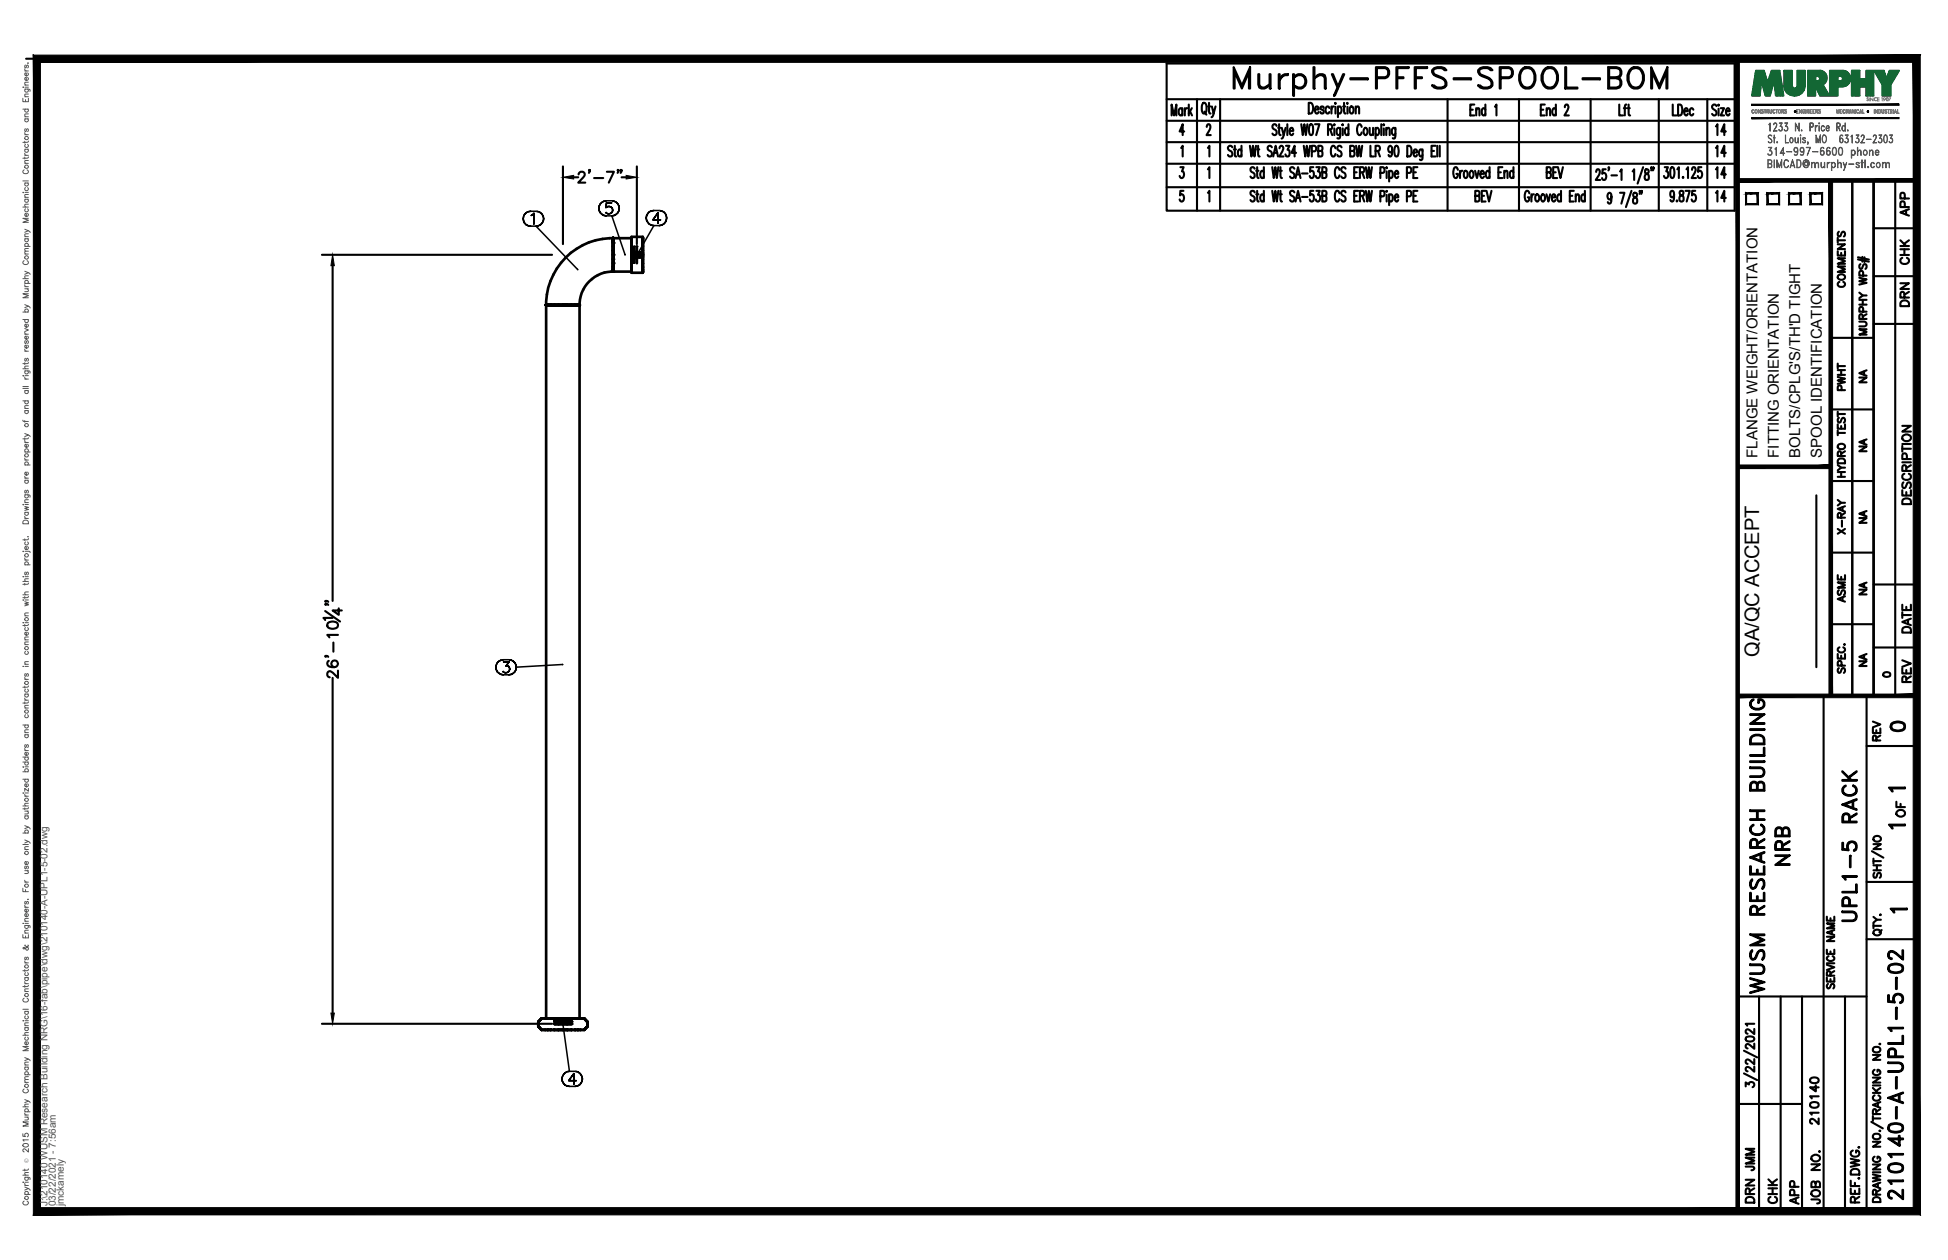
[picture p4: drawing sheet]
<svg xmlns="http://www.w3.org/2000/svg" width="432mm" height="279mm" viewBox="0 0 432 279" stroke-linecap="round" stroke-linejoin="round" font-family="sans-serif">
<defs><g id="words">
<text font-size="10.6" x="272.3" y="22.6">Murphy-PFFS-SPOOL-BOM</text>
<g font-size="6.6">
<text x="397.6" y="193" transform="rotate(-90 397.6 193)">NRB</text>
<text x="412.4" y="205.3" transform="rotate(-90 412.4 205.3)">UPL1-5 RACK</text>
<text x="391.9" y="221.5" transform="rotate(-90 391.9 221.5)">WUSM RESEARCH BUILDING</text>
<text x="422.6" y="267.1" transform="rotate(-90 422.6 267.1)">210140-A-UPL1-5-02</text>
</g>
<g font-size="5.3">
<text x="379.2" y="31">14</text>
<text x="383.5" y="36" transform="rotate(-90 383.5 36)">14</text>
<text x="341.5" y="40.6">BEV</text>
<text x="379.2" y="40.6">14</text>
<text x="383.5" y="45.9" transform="rotate(-90 383.5 45.9)">14</text>
<text x="417.7" y="163.3">0</text>
<text x="389.8" y="260.7" transform="rotate(-90 389.8 260.7)">JMM</text>
<text x="389.8" y="267.8" transform="rotate(-90 389.8 267.8)">DRN</text>
<text x="399.7" y="268.1" transform="rotate(-90 399.7 268.1)">APP</text>
</g>
<g font-size="4.9">
<text x="424" y="49" transform="rotate(-90 424 49)">APP</text>
<text x="424" y="59.6" transform="rotate(-90 424 59.6)">CHK</text>
<text x="409.9" y="64.9" transform="rotate(-90 409.9 64.9)">COMMENTS</text>
<text x="424" y="69.1" transform="rotate(-90 424 69.1)">DRN</text>
<text x="409.9" y="87.8" transform="rotate(-90 409.9 87.8)">PWHT</text>
<text x="424.4" y="112.9" transform="rotate(-90 424.4 112.9)">DESCRIPTION</text>
<text x="409.9" y="119.6" transform="rotate(-90 409.9 119.6)">X-RAY</text>
<text x="409.9" y="134.8" transform="rotate(-90 409.9 134.8)">ASME</text>
<text x="424.4" y="141.5" transform="rotate(-90 424.4 141.5)">DATE</text>
<text x="424.4" y="152.4" transform="rotate(-90 424.4 152.4)">REV</text>
<text x="417.7" y="165.5" transform="rotate(-90 417.7 165.5)">REV</text>
<text x="423" y="182.4" transform="rotate(-90 423 182.4)">OF</text>
<text x="403.9" y="250.5" transform="rotate(-90 403.9 250.5)">210140</text>
<text x="394.8" y="268.1" transform="rotate(-90 394.8 268.1)">CHK</text>
<text x="404.3" y="268.1" transform="rotate(-90 404.3 268.1)">JOB NO.</text>
</g>
<g font-size="4.4">
<text x="414.5" y="86.1" transform="rotate(-90 414.5 86.1)">NA</text>
<text x="414.5" y="101.2" transform="rotate(-90 414.5 101.2)">NA</text>
<text x="414.5" y="117.1" transform="rotate(-90 414.5 117.1)">NA</text>
<text x="414.5" y="133" transform="rotate(-90 414.5 133)">NA</text>
<text x="389.9" y="145.7" transform="rotate(-90 389.9 145.7)">QA/QC ACCEPT</text>
<text x="414.5" y="148.9" transform="rotate(-90 414.5 148.9)">NA</text>
</g>
<text font-size="4" x="416.3" y="151.3">0</text>
<g font-size="3.5">
<text x="417.3" y="176.7">1</text>
<text x="417.3" y="184.9">1</text>
<text x="417.7" y="203.6">1</text>
</g>
<g font-size="3.3">
<text x="389.5" y="101.5" transform="rotate(-90 389.5 101.5)">FLANGE WEIGHT/ORIENTATION</text>
<text x="394.3" y="101.5" transform="rotate(-90 394.3 101.5)">FITTING ORIENTATION</text>
<text x="399.1" y="101.5" transform="rotate(-90 399.1 101.5)">BOLTS/CPLG'S/TH'D TIGHT</text>
<text x="403.8" y="101.5" transform="rotate(-90 403.8 101.5)">SPOOL IDENTIFICATION</text>
</g>
<g font-size="2.2" fill="#545454">
<text x="10.5" y="267.5" transform="rotate(-90 10.5 267.5)">J:\210140 WUSM Research Building NRG\16-fab\pipe\dwg\210140-A-UPL1-5-02.dwg</text>
<text x="12.4" y="267.5" transform="rotate(-90 12.4 267.5)">03/22/2021 - 7:56am</text>
<text x="14.1" y="267.4" transform="rotate(-90 14.1 267.4)">jmckamely</text>
</g>
<text font-size="1.3" fill="#545454" x="6.3" y="257.9" transform="rotate(-90 6.3 257.9)">Ó</text>
</g></defs>
<!-- layer: HP-HWR-PIPE -->
<g fill="none" stroke="#000" stroke-width=".59">
<path d="M135.9 59.1v1.1M135.9 56.5v2.6M135.9 52.8v3.7M135.9 59.1v.7v-.6M135.9 59.7v.4zM135.9 59.8h.1M135.9 59.2v1l.1-1M135.9 56.5v1v-1M135.9 57.5v.9v-.9M135.9 58.4v.8zM135.9 53.9v.7v-.7M135.9 54.6v1z"/>
<path d="M135.9 55.5v1zM135.9 52.9v.4zM135.9 52.9v1M135.9 52.9v-.1l.1 .1M135.9 53.9v5.3M135.9 59.7v.1M136 57.5v2.7h4M136 58.4v.8zM136 59.1v.7zM136 59.7v.4zM136 56.5v1v-1M136 57.5v.9v-.9"/>
<path d="M136 53.9v.7v-.7M136 54.6v1zM136 55.5v1zM136 52.8v.1v-.1M136 52.9v.4zM136 53.3v.6v-.6M136 52.9v6.3M140 52.8h-4v1.8M140 58.4v2.1M140 57.5v1zM140 57.5v-.4v3.4h2.5v-.6M140 55.5v.5z"/>
<path d="M140 54.5v1.1zM140 53.7v.9M140 56.5h2.5v.4h-2.5v.2h.7v-.2h-.7zM140 56h.7v.1h-.7zM140 53.9v-.2v.2M140 52.5v1.2M140 53.7v-1.2h2.5v1.2M140 53.7v2.3M140 56.6v-.5h2.5v.5M140.7 56h-.7v1.1h.7M140.7 56.9h1.1v.2h-1.1M140.7 56h1.1v.1h-1.1"/>
<path d="M140.7 57.1h1.8M140.7 56h1.8M141.2 54.6v1.4M141.2 57.1v1.3M141.8 56.9h.7v.2h-.7M141.8 56h.7v.1h-.7M142.5 52.5v7.4M142.5 56v.6M142.5 57.5v1.8zM142.5 56.5v1zM142.5 55.5v1zM142.5 54.5v1.1z"/>
<path d="M142.5 53.7v.9M142.5 56.5v.6zM142.5 56v.5zM142.5 59.1v.8zM142.5 53.1v.8zM142.5 57.1v3.4v-.4v.3v-.2M142.5 52.7v.2zM142.5 52.7v1.2zM142.5 59.7v.7v-.5M142.5 53.7v.9zM142.5 55.5v2zM142.5 57.5v1z"/>
<path d="M142.5 58.4v.9zM142.5 56.6v-.1v.6M142.5 53.7v2.3M121 67.6h.1l-.1 .1M121.1 67.7h7.3M121.1 67.7h1.8M121.1 67.6h.4zM121.5 67.6h.6zM121.6 67.6h-.4h.4M122.1 67.6h.8zM122.2 67.6h-.6h.6M122.9 67.7h.9"/>
<path d="M122.9 67.6h.9zM122.9 67.7h.9h-2.7v158.1M122.9 67.6h-.7h.7M123.8 67.6h-.9h.9M123.8 67.7h2.8M123.8 67.7h.9h-.9M124.7 67.6h-3.6a14.7 14.7 0 0 1 14.8-14.8v7.4a7.4 7.4 0 0 0-7.4 7.4h-1.1M124.7 67.6h-.9h.9M124.7 67.6h1M125.7 67.6h-1h1M125.7 67.7h-1h1M125.7 67.6h.9"/>
<path d="M126.6 67.6h-.9h.9M126.6 67.6h1.4zM126.6 67.7h1.9M126.6 67.6h.8M126.6 67.7h1.9v158.1M127.4 67.6h-.8h.8M128 67.6h-.6h.6M128.4 67.6h-.4h.4M128.5 67.6h-.1l.1 .1M135.9 60.1v.1v-.1M136 60.1v.1v-.1M142.5 60.1v-.4v.7"/>
<path d="M142.5 60.1v.4zM120 225.8l-.7 .8 .7-.8M120 225.8l-.7 .8v1v-1v1l.7 .8-.7-.8 .7 .8-.7-.8v-1zM120 228.4h.9h-.9M120 225.8h.9M120.8 228.4h3.9zM120.9 225.8h-.1h.1M121.3 225.8h-.4h.4M121.3 225.8h.6zM121.9 225.8h.9zM122.8 225.8h.9zM122.9 226.3h.9h-.9"/>
<path d="M122.9 227.1h3.7M122.9 226.6h3.7M122.9 225.8h1.8M123.7 228.4h5.8M123.7 225.8h1zM123.8 226.3h.9h-.9M124.7 227.1h1h-1M124.7 226.6h1h-1M124.7 226.3h1h-1M124.7 225.8h1.9M125.7 226.3h.9h-.9M126.6 228.4h-1.9h4.8"/>
<path d="M126.7 225.8h-.9h.9M126.7 225.8h-.1h.1M127.6 225.8h-.9h.9M127.6 225.8h-.2h.2M128.2 225.8h-.6h.6M128.2 225.8h-.2h.2M128.6 225.8h-.4h.4M128.7 225.8h-.1h.1M129.5 225.8h-.9h.9M129.5 228.4l.7-.8-.7 .8M129.5 225.8l.7 .8-.7-.8 .7 .8v1l-.7 .8 .7-.8v-1v1v-1z"/>
</g>
<g fill="#000">
<circle cx="135.9" cy="57.5" r=".3"/>
<circle cx="136" cy="56.5" r=".3"/>
<circle cx="136" cy="58.4" r=".3"/>
<circle cx="136" cy="53.9" r=".3"/>
<circle cx="140" cy="56.5" r=".3"/>
<circle cx="140.7" cy="54.6" r=".17"/>
<circle cx="141.2" cy="54.6" r=".17"/>
<circle cx="124.7" cy="67.7" r=".3"/>
<circle cx="125.7" cy="67.7" r=".3"/>
<circle cx="135.9" cy="60.2" r=".3"/>
<circle cx="136" cy="60.2" r=".3"/>
<circle cx="122.9" cy="226.6" r=".3"/>
<circle cx="122.9" cy="227.1" r=".3"/>
<circle cx="123.8" cy="227.1" r=".3"/>
<circle cx="123.8" cy="226.6" r=".3"/>
<circle cx="125.7" cy="226.6" r=".3"/>
<circle cx="125.7" cy="227.1" r=".3"/>
<circle cx="126.6" cy="226.6" r=".3"/>
<circle cx="126.6" cy="227.1" r=".3"/>
</g>
<g fill="none" stroke="#000" stroke-width=".34">
<path d="M116 48.5l.1 .5-.1-.5M116.1 48l-.1 .5 .1-.5M116.1 49l.2 .5-.2-.5M116.3 47.5l-.2 .5 .2-.5M116.3 49.5l.4 .4-.4-.4M116.7 47.1l-.4 .4 .4-.4M116.7 49.9l.4 .2-.4-.2M117.1 46.9l-.4 .2 .4-.2M117.1 50.1l.5 .1-.5-.1M117.6 46.8l-.5 .1 .5-.1M117.6 50.2h1.2M117.6 46.8h1.2"/>
<path d="M117.8 47.8l.2-.1-.2 .1M118 47.7l.3-.4-.3 .4M118.3 47.3v2.4v-2.4M118.8 50.2l.5-.1-.5 .1M118.8 50.2l9.2 9.6M119.3 46.9l-.5-.1 .5 .1M119.3 50.1l.5-.2-.5 .2M119.8 47.1l-.5-.2 .5 .2M119.8 49.9l.4-.4-.4 .4M120.2 47.5l-.4-.4 .4 .4M120.2 49.5l.2-.5-.2 .5M120.4 48l-.2-.5 .2 .5"/>
<path d="M120.4 49l.1-.5-.1 .5M120.5 48.5l-.1-.5 .1 .5M132.7 46.2l.1 .5-.1-.5M132.8 45.7l-.1 .5 .1-.5M132.8 46.7l.3 .5-.3-.5M133.1 45.2l-.3 .5 .3-.5M133.1 47.2l.3 .3-.3-.3M133.4 44.9l-.3 .3 .3-.3M133.4 47.5l.5 .3-.5-.3M133.9 44.6l-.5 .3 .5-.3M133.9 47.8l.5 .1-.5-.1M134.3 47.1l-.1-.2 .1 .2"/>
<path d="M134.3 46l.1-.1-.1 .1M134.4 44.5l-.5 .1 .5-.1M134.4 47.9h1.2M134.4 44.5h1.2M134.4 45l-.1 1 .1-1M134.4 47.3l-.1-.2 .1 .2M134.4 45.9l.4-.1-.4 .1M134.8 47.4l-.4-.1 .4 .1M134.8 45.8h.3h-.3M135.1 47.4h-.3h.3M135.1 45.8l.4 .1-.4-.1M135.5 47.3l-.4 .1 .4-.1"/>
<path d="M135.5 45.9l.2 .2-.2-.2M135.6 45h-1.2h1.2M135.6 47.9l.5-.1-.5 .1M135.6 47.9l2.9 8.6M135.7 47.1l-.2 .2 .2-.2M135.7 46.1l.1 .4-.1-.4M135.8 46.5l-.1 .6zM136.1 44.6l-.5-.1 .5 .1M136.1 47.8l.5-.3-.5 .3M136.6 44.9l-.5-.3 .5 .3M136.6 47.5l.3-.3-.3 .3M136.9 45.2l-.3-.3 .3 .3"/>
<path d="M136.9 47.2l.3-.5-.3 .5M137.2 45.7l-.3-.5 .3 .5M137.2 46.7l.1-.5-.1 .5M137.3 46.2l-.1-.5 .1 .5M140.4 58.4v-.9v.9M140.4 57.5v-.4v.4M140.4 56v-.4v.4M140.4 55.6v-1v1M140.7 58.4v-.9v.9M140.7 57.5v-.4v.4M140.7 56v-.4v.4M140.7 54.6v1.4"/>
<path d="M140.7 57.1v1.3M141.2 58.4v-.9v.9M141.2 57.5v-.4v.4M141.2 56v-.4v.4M141.2 55.6v-1v1M141.2 54.6v1.4M141.2 57.1v1.3M143.2 48.3l.1 .5-.1-.5M143.3 47.8l-.1 .5 .1-.5M143.3 48.8l.3 .5-.3-.5M143.6 47.4l-.3 .4 .3-.4M143.6 49.3l.3 .4-.3-.4"/>
<path d="M143.9 47l-.3 .4 .3-.4M143.9 49.7l.5 .2-.5-.2M144.4 46.8l-.5 .2 .5-.2M144.4 49.9l.5 .1-.5-.1M144.7 48.8h1.7h-1.7M144.9 46.7l-.5 .1 .5-.1M144.9 46.7h1.2M145.9 47.1l-1.2 1.7 1.2-1.7M145.9 47.1v2.4v-2.4M146.1 50l.5-.1-.5 .1M146.1 50h-1.2l-3.6 6.5M146.6 46.8l-.5-.1 .5 .1"/>
<path d="M146.6 49.9l.5-.2-.5 .2M147.1 47l-.5-.2 .5 .2M147.1 49.7l.4-.4-.4 .4M147.5 47.4l-.4-.4 .4 .4M147.5 49.3l.2-.5-.2 .5M147.7 47.8l-.2-.4 .2 .4M147.7 48.8l.1-.5-.1 .5M147.8 48.3l-.1-.5 .1 .5M109.9 147.9l.1 .6-.1-.6M110 147.4l-.1 .5 .1-.5M110 148.5l.2 .5-.2-.5M110.2 147l-.2 .4 .2-.4"/>
<path d="M110.2 149l.4 .3-.4-.3M110.6 146.6l-.4 .4 .4-.4M110.6 149.3l.5 .2-.5-.2M111.1 146.4l-.5 .2 .5-.2M111.1 149.5l.5 .1-.5-.1M111.4 148.7l.2 .3zM111.6 146.3l-.5 .1 .5-.1M111.6 149.6h1.2M111.6 146.3h1.2M111.6 146.8h1.2h-1.2M111.6 149l.7 .2zM112.2 147.7h.3h-.3"/>
<path d="M112.5 147.7l.3 .1-.3-.1M112.6 149l-.3 .2 .3-.2M112.8 147.8v.1v-.1M112.8 149.6l.5-.1-.5 .1M112.8 146.8l-.6 .9 .6-.9M112.8 148.8l-.2 .2 .2-.2M112.8 147.9l.2 .3-.2-.3M113 148.2l-.2 .6zM113.3 146.4l-.5-.1 .5 .1M113.3 149.5l.5-.2-.5 .2M113.8 146.6l-.5-.2 .5 .2M113.8 149.3l.3-.3-.3 .3"/>
<path d="M114.1 147l-.3-.4 .3 .4M114.1 149l.3-.5-.3 .5M114.4 147.4l-.3-.4 .3 .4M114.4 148.5l.1-.6-.1 .6M124.7 147.3l-10.2 .6-.1-.5 .1 .5M124.6 239.3l.1 .5-.1-.5M124.7 238.7l-.1 .6 .1-.6M124.7 239.8l.2 .4-.2-.4M124.7 227.1h.1M124.8 227.1l1.4 10.5M124.9 238.3l-.2 .4 .2-.4M125.3 237.9l-.4 .4 .4-.4"/>
<path d="M125.7 237.6l-.4 .3 .4-.3M126.1 239.6h1.6h-1.6M126.2 237.6h-.5h.5M126.2 237.6h1.3M127.2 238.1l-1.1 1.5 1.1-1.5M127.2 238.1v2.3v-2.3M128 237.6h-.5h.5M128.4 237.9l-.4-.3 .4 .3M128.8 238.3l-.4-.4 .4 .4M129 238.7l-.2-.4 .2 .4M129 239.8l.1-.5-.1 .5M129.1 239.3l-.1-.6 .1 .6"/>
<path d="M124.9 240.2l.4 .4-.4-.4M125.3 240.6l.4 .2-.4-.2M125.7 240.8l.5 .1-.5-.1M126.2 240.9h1.3M127.5 240.9l.5-.1-.5 .1M128 240.8l.4-.2-.4 .2M128.4 240.6l.4-.4-.4 .4M128.8 240.2l.2-.4-.2 .4"/>
</g>
<path d="M135.8 52.5l.1 .3M136 52.5v.3M128.5 67.7l.2 .1M128.7 67.5l-.2 .1" fill="none" stroke="#000" stroke-width=".22"/>
<!-- layer: PS-BDR -->
<g fill="#000" stroke="#000" stroke-width=".22">
<path d="M388.3 26.1v.2l32.6-.2zM388.3 26.3l32.6-.2v.2z"/>
<path d="M388.3 23.1v.3l32.6-.3zM388.3 23.4l32.6-.3v.3z"/>
<path d="M7.4 12.2v257.2l1.6-1.6zM7.4 12.2l1.6 1.6v254zM7.4 12.2l1.6 1.6 416.6-1.6zM9 13.8l416.6-1.6-1.5 1.6zM425.6 12.2l-1.5 1.6 1.5 255.6zM424.1 13.8l1.5 255.6-1.5-1.6zM7.4 269.4h418.2l-1.5-1.6zM9 267.8h415.1l-416.7 1.6z"/>
</g>
<!-- layer: PS-BDR-T -->
<g fill="none" stroke="#000" stroke-width=".47">
<path d="M415.3 40v114.3h-4.7v-114.2v114.2h-4.8v-114.2M387 42.9h2.6v2.4h-2.6zM391.8 42.9h2.6v2.4h-2.6zM396.6 42.9h2.5v2.4h-2.5zM401.3 42.9h2.6v2.4h-2.6zM411.8 57.5l2.5 .5M411.8 57.1l2.5 .5M412.4 58.6a.59 .59 0 0 0-.3 .5 .59 .59 0 0 0 .4 .5l.3-.1 .3-.8 .4-.1a.64 .64 0 0 1 0 1M412.8 57v1M413.3 57.1v1M405.8 74.9h9.5M412.1 71.3l1.4 .1a.52 .52 0 0 1 .2 .6 .52 .52 0 0 1-.4 .4h-1.2"/>
<path d="M412.1 61.6l1.7 .4-1.7 .3 1.7 .4-1.7 .4M412.1 67.5h1.7M412.1 66.5h1.7M412.1 64.9l.8 .6M412.9 70.7l-.1-.9-.4-.1-.3 .3v.7h1.7M412.9 66.5v1M413 69.1l-.1-.9-.5-.1-.3 .3v.7h1.7M413 61.1l-.1-.9-.5-.1-.3 .3v.7h1.7M413.8 73h-1.7l1.7 .6-1.7 .6h1.7M413.8 65.5h-.9l-.8 .6M413.8 69.7l-.9 .5M405.8 90.8h9.5"/>
<path d="M407.4 94.1v1h1.6v-1M407.4 96h1.6M407.4 91.3v1.1M407.4 95.4v1.1M407.4 91.8h1.6M407.4 98.7a.79 .79 0 0 1 1-.3 .79 .79 0 0 1 .5 .9 .78 .78 0 0 1-1 .3 .78 .78 0 0 1-.5-.9zM407.6 92.7a.59 .59 0 0 0-.3 .5 .59 .59 0 0 0 .4 .5l.3-.1 .3-.8 .4-.1a.65 .65 0 0 1 0 1M408.1 94.5v.6M402.6 109.8v38.1M405.8 106.7h9.5M407.4 105.7h1.6M407.4 104.7h1.6"/>
<path d="M407.4 103.1l.7 .6M407.4 102a.9 .9 0 0 1 1.6 .2v.5h-1.6zM408.1 101.1l-.1-.9-.3-.1-.3 .3v.7h1.6M408.1 104.7v1M409 103.7h-.9l-.7 .6M409 100.1l-.9 .5M405.8 122.5h9.5M405.8 138.4h9.5M407.4 145v1h1.6v-1M407.6 148.2a.59 .59 0 0 0-.3 .5 .59 .59 0 0 0 .4 .5l.3-.2 .3-.7 .4-.1a.65 .65 0 0 1 0 1M407.7 143.5a.59 .59 0 0 0-.3 .7 .59 .59 0 0 0 .6 .5h.4a.59 .59 0 0 0 .6-.5 .59 .59 0 0 0-.4-.7M408.1 145.4v.6"/>
<path d="M408.2 147.6l-.1-.9-.4-.2-.3 .4v.7h1.6M408.8 142.9h.2z"/>
</g>
<!-- layer: PS-DIM -->
<g fill="none" stroke="#000" stroke-width=".47">
<path d="M5.8 13h419M124.8 36.9v17.2M127.2 39.3h1M128.3 38.7l.4-.6h.5l.3 .2a.78 .78 0 0 1-.2 1.1l-1.1 1.1h1.5M130.8 37.7l-.2 .2-.1-.2h.3l-.3 .6M131.7 39.5h2M134.5 38.1h1.6l-1.2 2.4M137.1 37.7l-.1 .2-.1-.2h.2l-.2 .6M137.8 37.7l-.1 .2-.1-.2h.2l-.2 .6M137.8 39.3h1M141.2 36.9v17.2M71.4 56.5h51"/>
<path d="M73.7 58.9v74.4M72.1 135.5l3.3 2.3M72.2 133.9l.1 .1-.1 .1-.1-.1 .1-.1 .6 .2M72.2 133.3h.1l-.1 .2-.1-.2h.1l.6 .2M72.7 138.2a1.79 1.79 0 0 1 2.1 0 .75 .75 0 0 1-.3 1.1 1.19 1.19 0 0 1-2-.8zM73.7 137h-2l.4 .5M75.1 134.9v1.4l-1.4-.9h2.1M72.2 145.4l.1 .1-.1 .2-.1-.2 .1-.1 .6 .3M72.9 146.5a.69 .69 0 0 0-.2 1.1 1.36 1.36 0 0 0 2.2-.4 .75 .75 0 0 0-.7-.8 .75 .75 0 0 0-.8 .7 .75 .75 0 0 0 .7 .8M73.7 150.3v74.3M73.9 142.5v2M74.9 148.7v1.6l-1.1-1.1a.71 .71 0 0 0-1-.2 .72 .72 0 0 0 .2 1.2h.1"/>
<path d="M74.9 140.8h-2.4l.5 .5M71.4 227h51"/>
</g>
<!-- layer: 0 -->
<g fill="none" stroke="#000" stroke-width=".47">
<path d="M415.3 40v114.3M420.1 40v114.3M415.3 50.6h9.5M415.3 61.2h9.5M415.3 71.8h9.5M415.3 129.6h9.5M415.3 143.6h9.5M386.6 238l2.9 1.5M386.6 233l2.9 1.5M387 230l.8-.2a.85 .85 0 0 1 1.1 .6 1.14 1.14 0 0 1-1.9 0zM388.9 236.5v1.1l-1-.8-.6-.2-.3 .3v.3l.4 .4M388.9 234.9v1.1l-1-.8-.6-.3-.3 .2v.5l.4 .3"/>
<path d="M388.9 231.4v1.2l-1-.8-.6-.3-.3 .2v.5l.4 .3M388.9 228.2v1.1l-1-.8-.6-.3-.3 .2v.5l.4 .3M388.9 227h-1.9l.3 .4M387 240.9v-.9l.7 .5a.59 .59 0 0 1 .9-.5 .59 .59 0 0 1-.1 1.1"/>
</g>
<g fill="#000" stroke="#000" stroke-width=".22">
<path d="M384.8 13l.8 255.6v-255.6zM384.8 13l.8 255.6h-.8z"/>
<path d="M385.2 39.6v.8l39.6-.8zM385.2 40.4l39.6-.8v.8z"/>
<path d="M424.5 40l.8 114.3v-114.3zM424.5 40l.8 114.3h-.8z"/>
<path d="M385.2 153.9v.8l39.6-.8zM385.2 154.7l39.6-.8v.8z"/>
</g>
<!-- layer: PS-LOGO -->
<g fill="none" stroke="#545454" stroke-width=".22">
<path d="M5.1 19.3h.1zM5.5 19.8h.9l.2 .1v.4M5.5 15.3v.3l.3 .1M5.5 18.9h.8M5.5 15.7h.8M5.5 19.3h.8M5.7 19.8a.38 .38 0 0 0-.1 .5 .38 .38 0 0 0 .6 0 .38 .38 0 0 0-.1-.5M5.7 14.4l-.2 .3v.3h.3l.1-.4 .2-.2 .2 .3-.2 .4M6.1 17.2a.38 .38 0 0 1 .1 .5 .38 .38 0 0 1-.6 0 .38 .38 0 0 1 .1-.5h.1v.7M6.1 16.2a.38 .38 0 0 1 .1 .5 .38 .38 0 0 1-.6 0 .38 .38 0 0 1 .1-.5h.1v.6M6.2 13.9v.1zM6.3 18.2l-.8 .1v.3l.2 .3"/>
<path d="M5.1 21.8v.7h1.2v-.7M5.1 24.2h1.2M5.4 37.7a.43 .43 0 0 0-.3 .5 .43 .43 0 0 0 .4 .3h.3a.43 .43 0 0 0 .5-.3 .43 .43 0 0 0-.3-.5M5.5 34v.3l.3 .1M5.5 29.4v.3l.3 .2M5.5 31.3v.4M5.5 34.8v.4M5.5 36.2h.8M5.5 34.4h.8M5.5 33.1h.8M5.5 29.9h.8M5.5 26.4h.8"/>
<path d="M5.5 25.9h.8M5.5 21.4h.8M5.7 33.1a.38 .38 0 0 0-.1 .5 .38 .38 0 0 0 .6 0 .38 .38 0 0 0-.1-.5M5.7 32a.4 .4 0 0 0-.1 .6 .4 .4 0 0 0 .6 0 .4 .4 0 0 0-.1-.6M5.7 28.6l-.2 .2v.3h.3l.1-.4 .2-.1 .2 .2-.2 .4M5.7 26.4a.38 .38 0 0 0-.1 .5 .38 .38 0 0 0 .6 0 .38 .38 0 0 0-.1-.5M5.7 24.2a.38 .38 0 0 0-.1 .6 .38 .38 0 0 0 .6 0 .38 .38 0 0 0-.1-.6M5.7 22.1v.4M6.3 35.6h-.8v.3l.2 .3M6.3 34.8l-.3 .3h-.9M6.3 31.3l-.3 .3h-.9M6.3 25.3h-.8v.3l.2 .3"/>
<path d="M6.3 20.9h-.8v.3l.2 .2M391.9 34.2l.2 .2M392 36.3l.6-.1v-.6l-.6-.1v1.6l.6-.1v-.6h-.6M392.1 30a.44 .44 0 0 1 .7 .2 .38 .38 0 0 0-.6-.2 .38 .38 0 0 0-.1 .5l.4 .3a.46 .46 0 0 1 .2 .7 .46 .46 0 0 1-.7-.1 .41 .41 0 0 0 .6 .1 .41 .41 0 0 0 0-.6l-.6-.4zM392.3 33.3a.53 .53 0 0 1 .5 .8 .53 .53 0 0 1-.9 0 .47 .47 0 0 0 .7 .2l.2-.3M392.4 27.2l-.1 1.9v-1.7l-.2 .2zM392.4 36.3l.3 .1v.6l-.8 .2v-1.8l.8 .2v.6l-.3 .2M392.5 33.4a.51 .51 0 0 1 .3 .5 .51 .51 0 0 1-.3 .5M392.7 32.8l-.7-.1h.8l-.5 .7M392.7 32.7l-.5 .7 .4 .1 .2 .3M393.1 30.5l.4 .1zM393.1 29l.8 .1h-.8l.7-1.3-.2-.5h-.2l-.3 .4 .1-.3a.39 .39 0 0 1 .6 0 .39 .39 0 0 1 0 .5l-.7 1.2"/>
<path d="M393.3 35.4v1.8zM393.3 29.9v1.8zM393.4 33l.4-.3v1.7l-.1-1.6zM393.9 35.4l.5 1.5 .6-1.5v1.8l-.1-1.4-.5 1.4-.5-1.4v1.4zM393.9 31.4l.1 .3zM393.9 31.5l.1 .1zM394.4 28.8l.1 .2M394.7 27.9a.55 .55 0 0 1 .4 .7 .55 .55 0 0 1-.7 .4l-.1-.3 .4 .3 .3-.4M394.7 33.9l.9 .1h-1l.7-1.3v1.7v-1.5l-.6 1.1M394.8 28l.2 .5-.2 .5M395 27.3l-.6-.1h.6l-.3 .8M395 27.2l-.4 .8 .4 .1v.3"/>
<path d="M395.5 28.8l.2 .2M395.7 35.5a.47 .47 0 0 1 .7 .3l-.3-.3h-.3a1.08 1.08 0 0 0 0 1.6h.3l.3-.3a.44 .44 0 0 1-.4 .4 .44 .44 0 0 1-.5-.4l-.1-.7zM395.8 29.9v1.7l.7 .1h-.7zM395.8 27.9a.55 .55 0 0 1 .5 .7 .55 .55 0 0 1-.7 .4l-.1-.3 .4 .3 .4-.4M396 28l.3 .5-.3 .5M396 33.6l1.2 .1zM396.2 27.3l-.6-.1h.7l-.5 .8M396.2 27.2l-.4 .8 .3 .1 .2 .3M396.9 30.6a.57 .57 0 0 1 .7 .4 .57 .57 0 0 1-.4 .7l-.3-.1-.2-.4zM396.9 36.8h.8M397 30.6a.52 .52 0 0 1 .4 .5 .52 .52 0 0 1-.4 .5l-.2-.4zM397 36.7h.7"/>
<path d="M397.3 35.4l.6 1.8-.6-1.5-.5 1.5zM397.7 33.3l.3 .4 .3-.1 .2-.3M397.7 33.1l.3-.3h.3l.2 .3M397.8 34.3h.5M397.9 30.5l.1 1 .3 .1 .3-.2-.3 .3-.3-.1-.1-.2zM398 27.2l.8 1.6v-1.6v1.9l-.8-1.6v1.6zM398 32.8l-.3 .4 .3 .5M398.2 32.8a1.22 1.22 0 0 1 .1 1.6M398.3 35.4h.5a1.05 1.05 0 0 1 0 1.8h-.5zM398.3 35.5a.84 .84 0 0 1 .9 .5 .84 .84 0 0 1-.2 .9l-.7 .2zM398.5 33.5l-.2 .2a.49 .49 0 0 1-.6-.2 .49 .49 0 0 1 .1-.6 .49 .49 0 0 1 .7 0v.4a.81 .81 0 0 1-.5 1.1l-.3-.2 .1 .2M398.5 33.3l-.3 .4"/>
<path d="M398.6 30.5v1.2zM399 30l.1-.1v.3zM399.1 33.3l.3 .4 .3-.1 .1-.3M399.1 33.1l.3-.3h.3l.1 .3M399.1 30h.1M399.1 30.5v1.2zM399.1 34.3h.6M399.4 28.8v.3l-.1-.1zM399.4 28.9h.1M399.4 32.8a.51 .51 0 0 0-.3 .4 .51 .51 0 0 0 .3 .5M399.5 32.8a1.22 1.22 0 0 1 .1 1.6M399.6 31.5h.6"/>
<path d="M399.6 30.8l.6 .6-.2 .3-.4-.1v-.2l.1 .2M399.6 30.7h.6M399.7 30.6v.3M399.8 33.5l-.1 .2a.5 .5 0 0 1-.7-.5 .5 .5 0 0 1 .7-.4l.2 .5a.83 .83 0 0 1-.5 1.1l-.3-.2 .1 .2M399.8 33.3l-.3 .4M399.9 35.6a.74 .74 0 0 1 1 .2 .74 .74 0 0 1-.1 1l-.1-1 .1 .9a.68 .68 0 0 0-.3-1.2 .68 .68 0 0 0-.8 .9 .66 .66 0 0 0 .4 .7 .66 .66 0 0 0 .7-.2 .7 .7 0 0 1-.9 .1 .7 .7 0 0 1-.2-.8zM400 36l.2-.2 .4 .1 .1 .2-.5-.2-.2 .3 .1 .4 .4 .1 .2-.2-.1 .2-.4 .1-.2-.2zM400.1 30.6l.1 .2-.2-.3-.4 .1v.2l.6 .5M400.1 31.2v.4M400.7 31.5h.1M400.8 31.9l-.1-.5 .1 .4-.2 .2M400.8 31.7v.1"/>
<path d="M401.3 28.1l.6-.1v-.6l-.6-.1-.1 1.8v-1.9h.5l.2 .4v.4l-.2 .2h-.4M401.3 32.7l-.7 1.7 .7-1.7h-.9l.9 .1M401.6 36v1.2zM401.8 33.6l1.2 .1zM401.8 36.1h.5l.1 1.1-.2-1-.3-.1-.3 .3zM402.4 27.8v1.3zM402.5 29.9l.5 1.5 .5-1.5v1.8l-.1-1.4-.4 1.4-.4-1.4-.1 1.4zM402.6 36.1h.4l.1 1.1-.1-1-.3-.1-.3 .3zM402.6 27.9l.3-.1-.3 .2-.2 .4zM403.2 27.2l.1 .1v.2zM403.2 27.3h.1M403.2 27.8l.1 1.3z"/>
<path d="M403.5 34l.4 .4 .3-.1 .1-.3M403.5 33.8l.4-.4 .3 .1 .1 .3M403.6 36l.2 1 .3 .1 .3-.2-.3 .3-.4-.1zM403.7 32.8h.5M403.8 32.8l-.2 .2a1.17 1.17 0 0 0 .2 1.4M403.8 27.9l.4-.1 .2 .4-.2-.3a.54 .54 0 0 0-.4 .6 .54 .54 0 0 0 .4 .5l.2-.3-.2 .4h-.2l-.3-.5zM403.8 33.4l-.3 .5M404.1 33.4l.2 .5-.2 .5M404.1 30l.2-.1a.95 .95 0 0 1 .6 .9 .95 .95 0 0 1-.6 .9 1.24 1.24 0 0 1-.2-1.7zM404.1 30.1l.2-.1a.87 .87 0 0 1 .5 .8 .87 .87 0 0 1-.5 .8 1.19 1.19 0 0 1-.2-1.5zM404.2 32.8l.1 .1-.4-.2a1.42 1.42 0 0 0-.2 1.7 .49 .49 0 0 0 .6-.2 .49 .49 0 0 0-.1-.7 .49 .49 0 0 0-.7 .1M404.4 36l.1 1.2z"/>
<path d="M404.8 28.4h.6l-.2-.5a.54 .54 0 0 0-.4 .6 .54 .54 0 0 0 .4 .5l.2-.3-.2 .4a.63 .63 0 0 1-.4-.6 .63 .63 0 0 1 .4-.7l.3 .7h-.7M404.9 34l.3 .4 .3-.1 .2-.3M404.9 33.8l.3-.4 .3 .1 .2 .3M405 36l.1 1.2zM405.1 32.8h.5M405.1 32.8l-.1 .2a1.17 1.17 0 0 0 .2 1.4M405.2 33.4l-.3 .5M405.3 36.1l.3-.1-.5 .5zM405.4 33.4l.3 .5-.3 .5M405.5 32.8l.2 .1a.36 .36 0 0 0-.6-.1l-.2 .6v.8l.2 .2a.49 .49 0 0 0 .6-.2 .49 .49 0 0 0-.1-.7 .49 .49 0 0 0-.7 .1M406 36v1.8zM406.2 36.1a.53 .53 0 0 1 .7 .5 .53 .53 0 0 1-.7 .5l-.2-.2 .3 .2a.51 .51 0 0 0 .5-.5 .51 .51 0 0 0-.5-.5l-.3 .2z"/>
<path d="M406.3 32.8l.4-.1a1.13 1.13 0 0 1 0 1.7h-.1a1.28 1.28 0 0 1-.3-1.6zM406.3 34.3h.6M406.3 32.8h.6M406.4 32.8l-.2 .6 .2 1M406.8 32.8l.2 .6-.2 1M407.2 28.1l.6-.1v-.6l-.6-.1-.1 1.8v-1.9l.7 .1 .1 .7-.3 .2h-.4M407.3 35.4l.1 1.8zM407.5 28.2l.4 .9-.3-.9M407.6 36.1h.5l.1 1.1-.2-1-.3-.1-.3 .3zM407.7 32.8l.3-.1a1.13 1.13 0 0 1 0 1.7h-.1a1.28 1.28 0 0 1-.2-1.6zM407.7 34.3h.5M407.7 32.8h.5"/>
<path d="M407.8 32.8l-.2 .6 .2 1M407.8 31.3l.3 .3 .4-.3M407.8 31l.3-.3 .4 .3M408 30.1h.4M408 30l-.1 .3a1.28 1.28 0 0 0 .2 1.3M408.1 30.7l-.3 .4M408.2 32.8l.2 .6-.2 1M408.2 30.7l.3 .4-.3 .5M408.4 30l.1 .2a.33 .33 0 0 0-.5-.2l-.2 .7 .2 .9a.48 .48 0 0 0 .5-.5 .48 .48 0 0 0-.5-.4l-.2 .1M408.5 27.9l.3-.1 .2 .3-.2-.2a.54 .54 0 0 0-.5 .6 .54 .54 0 0 0 .5 .5l.2-.2-.2 .3-.5-.3zM409 27.2l.1 1.9zM409 37l-.5-1 .5 1.2"/>
<path d="M409 31.4l.1 .2M409.2 30.7l.4 .1 .1 .2M409.3 30.6a.53 .53 0 0 1 .4 .6 .53 .53 0 0 1-.7 .4v-.2a.36 .36 0 0 0 .6 .1l.1-.2M409.3 36l-.6 1.8zM409.4 30.7l.3 .4-.3 .5M409.6 28.8v.3zM409.6 28.9v.1zM409.6 30l-.6-.1h.7l-.4 .8M409.6 29.9l-.4 .8M409.8 36.4h1.1zM410.4 33.3v1.7zM410.6 33.3a.53 .53 0 0 1 .7 .6 .53 .53 0 0 1-.7 .5l-.2-.2 .3 .2a.51 .51 0 0 0 .5-.5 .51 .51 0 0 0-.5-.6l-.3 .2z"/>
<path d="M410.6 29.9l-.1 1.8v-1.6l-.2 .2zM411.3 31.4l.2 .2M411.5 37h.6M411.5 36.4l.6 .3v.2a.38 .38 0 0 1-.3 .3 .38 .38 0 0 1-.4-.3l.2 .2M411.5 36.2h.6M411.6 36.1v.3M411.6 30.6a.52 .52 0 0 1 .5 .6 .52 .52 0 0 1-.7 .4l-.1-.2a.36 .36 0 0 0 .6 .1l.2-.2M411.7 32.7l.1 1.7zM411.8 30.7l.3 .4-.1 .3-.2 .2M412 36.1l.1 .2a.38 .38 0 0 0-.3-.3 .38 .38 0 0 0-.4 .3l.7 .5M412 36.7v.4M412 33.3h.5v1.1v-.8l-.2-.3-.5 .3z"/>
<path d="M412 30l-.6-.1h.7l-.5 .8M412 29.9l-.4 .8 .3 .1 .2 .2M412.5 36l.5 .1zM412.5 31.6l.8 .1h-.8l.7-1.3-.2-.4h-.2l-.3 .3 .1-.2a.39 .39 0 0 1 .6-.1 .39 .39 0 0 1 0 .6l-.7 1.1M412.7 35.4l.1 1.8zM413.2 33.3a.54 .54 0 0 1 .7 .6 .54 .54 0 0 1-.7 .5l-.2-.5zM413.4 35.4l.1 1.8zM413.7 30.8l1 .1zM414 36.9l.2 .1-.1 .2zM414 37l.1 .1zM414.4 33.3v1.1zM414.6 33.3h.5l.1 1.1-.1-1-.3-.1-.4 .3z"/>
<path d="M414.7 36.3l.3-.3 .4 .1v.3v-.2a.46 .46 0 0 0-.7 .4 .46 .46 0 0 0 .7 .4v-.1l-.2 .3a.59 .59 0 0 1-.5-.3 .59 .59 0 0 1 0-.6zM415.2 31.6l.8 .1h-.9a1.94 1.94 0 0 0 .8-1.4l-.2-.3h-.3l-.2 .3 .1-.2 .4-.2 .2 .5-.7 1.3M415.7 33.8h.7l-.2-.5a.48 .48 0 0 0-.5 .6 .48 .48 0 0 0 .6 .4l.1-.2-.1 .3a.53 .53 0 0 1-.6-.5 .53 .53 0 0 1 .6-.6l.2 .6h-.8M416 36.3l.1-.2a.53 .53 0 0 1 .7 .5 .53 .53 0 0 1-.7 .5l-.1-.2zM416.4 31.4l.2 .2M416.7 30.6a.53 .53 0 0 1 .5 .6 .53 .53 0 0 1-.7 .4l-.2-.2 .5 .2 .3-.3M416.9 30.7l.2 .4-.2 .5M417.1 30l-.6-.1h.6l-.4 .8M417.1 29.9l-.5 .8 .4 .1 .1 .2M417.3 36l.1 1.2zM417.5 36.1h.5l.1 1.1-.1-.8-.2-.3-.4 .3zM417.7 30l.3-.1a1.32 1.32 0 0 1 0 1.8l-.3-.1-.2-.7z"/>
<path d="M417.7 31.5h.5M417.7 30.1h.5M417.8 30l-.2 .7 .2 .9M418.2 30l.1 .7-.1 .9M418.3 36.1h.4l.1 1.1-.1-1-.3-.1-.3 .3zM418.8 31.4l.2 .2M419.1 30.6a.53 .53 0 0 1 .4 .6 .53 .53 0 0 1-.7 .4v-.2a.36 .36 0 0 0 .6 .1l.1-.2M419.3 30.7l.2 .4-.2 .5M419.4 30l-.6-.1h.7l-.4 .8M419.4 29.9l-.4 .8 .4 .1 .1 .2M5.1 42.7h.1zM5.1 45.9h1.2"/>
<path d="M5.1 40.1h1.2M5.4 57.8a.43 .43 0 0 0-.3 .5 .43 .43 0 0 0 .4 .4h.3a.43 .43 0 0 0 .5-.4 .43 .43 0 0 0-.3-.5M5.5 50.8l.8 .4-.8 .3M5.5 56.3h.8M5.5 54.6h1.2M5.5 52.9h.8M5.5 52.5h.8M5.5 44.2h.8M5.5 43.8h.8M5.5 40.6h.8M5.5 42.7h.8M5.7 54.6a.38 .38 0 0 1-.1-.5 .38 .38 0 0 1 .6 0 .38 .38 0 0 1-.1 .5"/>
<path d="M5.7 52.9a.38 .38 0 0 0-.1 .6 .38 .38 0 0 0 .6 0 .38 .38 0 0 0-.1-.6M5.7 46.3a.38 .38 0 0 0-.1 .6 .38 .38 0 0 0 .6 0 .38 .38 0 0 0-.1-.6M5.7 44.2a.38 .38 0 0 0-.1 .5 .38 .38 0 0 0 .6 0 .38 .38 0 0 0-.1-.5M5.7 41.6a.38 .38 0 0 0-.1 .6 .38 .38 0 0 0 .6 0 .38 .38 0 0 0-.1-.6M5.7 40.6a.38 .38 0 0 0-.1 .5 .38 .38 0 0 0 .6 0 .38 .38 0 0 0-.1-.5M6.1 47.3a.38 .38 0 0 1 .1 .6 .38 .38 0 0 1-.6 0 .38 .38 0 0 1 .1-.6h.1v.7M6.3 55.7l-.8 .1v.2l.2 .3M6.3 55.1h-.8v.3l.2 .3M6.3 51.8l-.8 .1v.3l.2 .3M6.3 51.2l.4 .4M6.3 48.4h-1.2l1.2 .4-1.2 .5h1.2M6.3 45.3h-.8v.3l.2 .3"/>
<path d="M6.3 43.1l-.8 .1v.3l.2 .3M5.1 70.9h1.2M5.1 69.2h1.2M5.1 61.8h1.2M5.5 77.4v.3l.3 .2M5.5 73.7v.2l.3 .2M5.5 72.8l.8 .4-.8 .3M5.5 67.5l.8 .4-.8 .3M5.5 63.1v.3l.3 .2M5.5 60.1l.8 .4-.8 .3M5.5 77.9h.8M5.5 74.1h.8"/>
<path d="M5.5 64h.8M5.5 63.6h.8M5.5 62.9h1.2M5.7 79.4l-.2 .3v.3h.3l.1-.4 .2-.2 .2 .3-.2 .4M5.7 75.6l-.2 .2v.3h.3l.1-.4 .2-.1 .2 .2-.2 .4M5.7 70.9a.38 .38 0 0 0-.1 .5 .38 .38 0 0 0 .6 0 .38 .38 0 0 0-.1-.5M5.7 69.2a.38 .38 0 0 1-.1-.6 .38 .38 0 0 1 .6 0 .38 .38 0 0 1-.1 .6M5.7 62.9a.38 .38 0 0 1-.1-.6 .38 .38 0 0 1 .6 0 .38 .38 0 0 1-.1 .6M6 64l.3 .3-.1 .3-.7 .1M6.1 76.5a.38 .38 0 0 1 .1 .6 .38 .38 0 0 1-.6 0 .38 .38 0 0 1 .1-.6h.1v.7M6.1 74.5a.38 .38 0 0 1 .1 .6 .38 .38 0 0 1-.6 0 .38 .38 0 0 1 .1-.6h.1v.7M6.1 71.9a.38 .38 0 0 1 .1 .5 .38 .38 0 0 1-.6 0 .38 .38 0 0 1 .1-.5h.1v.6"/>
<path d="M6.3 67.9l.4 .4M6.3 65.1h-1.2l1.2 .5-1.2 .4h1.2M6.3 61.2h-.8v.3l.2 .3M6.3 60.5l.4 .4M5.1 93.2l.2 .3h1M5.1 83.3h.1zM5.1 88.9h1.2M5.1 86.1h1.2M5.1 85.7h1.2M5.1 81.8h1.2M5.5 97.6v.3l.3 .2M5.5 96.1l.8 .4-.8 .3"/>
<path d="M5.5 83.6v.3l.3 .2M5.5 82.2l1 .1 .1 .4M5.5 80.4v.4M5.5 93.2v.4M5.5 97.1v.4M5.5 98.1h.8M5.5 91h.8M5.5 90.6h.8M5.5 86.6h.8M5.5 84.1h.8M5.5 83.3h.8M5.7 91a.38 .38 0 0 0-.1 .6 .38 .38 0 0 0 .6 0 .38 .38 0 0 0-.1-.6"/>
<path d="M5.7 88.9a.38 .38 0 0 0-.1 .5 .38 .38 0 0 0 .6 0 .38 .38 0 0 0-.1-.5M5.7 86.6a.38 .38 0 0 0-.1 .6 .38 .38 0 0 0 .6 0 .38 .38 0 0 0-.1-.6M5.7 82.2a.38 .38 0 0 0-.1 .6 .38 .38 0 0 0 .6 0 .38 .38 0 0 0-.1-.6M6.1 98.5a.38 .38 0 0 1 .1 .6 .38 .38 0 0 1-.6 0 .38 .38 0 0 1 .1-.6h.1v.7M6.3 97.1l-.3 .2h-.9M6.3 96.5l.4 .3M6.3 89.9l-.8 .1v.3l.2 .3M6.3 81.2h-.8v.3l.2 .3M6.3 80.4l-.3 .2h-.9M5.1 111.9h.1zM5.2 115.6a.69 .69 0 0 1 1.1 .1v.4h-1.2zM5.5 114.5v.3l.3 .2"/>
<path d="M5.5 112.3l.8 .2-.8 .2 .8 .3-.8 .2M5.5 109.7h.9l.2 .1v.5M5.5 105.6v.3l.3 .1M5.5 101.6v.2l.3 .2M5.5 119.5v.4M5.5 115h.8M5.5 113.6h.8M5.5 111.4h.8M5.5 106.5h.8M5.5 106h.8M5.5 103.1h1.2M5.5 102h.8"/>
<path d="M5.5 100.2h1.2M5.5 111.9h.8M5.7 113.6a.38 .38 0 0 0-.1 .6 .38 .38 0 0 0 .6 0 .38 .38 0 0 0-.1-.6M5.7 109.7a.4 .4 0 0 0-.1 .6 .4 .4 0 0 0 .6 0 .4 .4 0 0 0-.1-.6M5.7 108.7l-.2 .3v.3h.3l.1-.4 .2-.2 .2 .3-.2 .3M5.7 106.5a.38 .38 0 0 0-.1 .6 .38 .38 0 0 0 .6 0 .38 .38 0 0 0-.1-.6M5.7 103.1a.38 .38 0 0 1-.1-.5 .38 .38 0 0 1 .6 0 .38 .38 0 0 1-.1 .5M5.7 100.2a.4 .4 0 0 1-.1-.6 .4 .4 0 0 1 .6 0 .4 .4 0 0 1-.1 .6M6.1 104.7a.38 .38 0 0 1 .1 .5 .38 .38 0 0 1-.6 0 .38 .38 0 0 1 .1-.5h.1v.7M6.2 119h.1M6.3 119.4l-.3 .3h-.9M6.3 110.8l-.8 .1v.3l.2 .2"/>
<path d="M5.1 138.1h.1zM5.1 133h.1zM5.1 127.9h.1zM5.1 122.2h.1zM5.1 131.9h1.2M5.1 128.9h1.2M5.5 133.4l.8 .3-.8 .2 .8 .2-.8 .3M5.5 123.7v.3l.3 .2M5.5 129.4v.3M5.5 132.3v.4M5.5 138.5v.4M5.5 136.6h.8"/>
<path d="M5.5 125.3h1.2M5.5 124.2h.8M5.5 122.2h1l.2 .3M5.5 138.1h.8M5.5 133h.8M5.5 127.9h.8M5.7 139.2a.38 .38 0 0 0-.1 .5 .38 .38 0 0 0 .6 0 .38 .38 0 0 0-.1-.5M5.7 126.9l-.2 .2v.3h.3l.1-.4 .2-.1 .2 .2-.2 .4M5.7 125.3a.38 .38 0 0 1-.1-.6 .38 .38 0 0 1 .6 0 .38 .38 0 0 1-.1 .6M5.7 120.2a.38 .38 0 0 0-.1 .5 .38 .38 0 0 0 .6 0 .38 .38 0 0 0-.1-.5M6.1 121.2a.38 .38 0 0 1 .1 .5 .38 .38 0 0 1-.6 0 .38 .38 0 0 1 .1-.5h.1v.7M6.3 138.4l-.3 .3h-.9"/>
<path d="M6.3 135.9l-.8 .1v.3l.2 .3M6.3 132.2l-.3 .3h-.9M6.3 131.3h-.8v.3l.2 .3M6.3 129.3l-.3 .3h-.9M6.3 128.3l-.8 .1v.3l.2 .2M5.1 147.8h.1zM5.5 154.8v.3l.3 .2M5.5 150.2v.3l.3 .2M5.5 152.1v.5M5.5 155.6v.5M5.5 157h.8M5.5 155.3h.8"/>
<path d="M5.5 153.9h.8M5.5 150.7h.8M5.5 147.3h.8M5.5 142.9h.8M5.5 141.9h.8M5.5 147.8h.8M5.7 158.5a.38 .38 0 0 0-.1 .5 .38 .38 0 0 0 .6 0 .38 .38 0 0 0-.1-.5M5.7 153.9a.38 .38 0 0 0-.1 .6 .38 .38 0 0 0 .6 0 .38 .38 0 0 0-.1-.6M5.7 152.8a.38 .38 0 0 0-.1 .6 .38 .38 0 0 0 .6 0 .38 .38 0 0 0-.1-.6M5.7 149.4l-.2 .2v.3h.3l.1-.4 .2-.1 .2 .2-.2 .4M5.7 144.4a.38 .38 0 0 0-.1 .6 .38 .38 0 0 0 .6 0 .38 .38 0 0 0-.1-.6M6.1 140.2a.38 .38 0 0 1 .1 .6 .38 .38 0 0 1-.6 0 .38 .38 0 0 1 .1-.6h.1v.7"/>
<path d="M6.3 156.4h-.8v.3l.2 .3M6.3 155.6l-.3 .3h-.9M6.3 152.1l-.3 .3h-.9M6.3 146.7l-.8 .1v.3l.2 .2M6.3 142.4h-.8v.3l.2 .2M6.3 141.3h-.8v.3l.2 .3M5.1 175.8h.1zM5.1 170h.1zM5.1 178.7h1.2M5.1 172.8h1.2M5.1 171.1h1.2M5.1 169h1.2"/>
<path d="M5.1 167.9h1.2M5.1 160.8h1.2M5.5 176.1v.3l.3 .2M5.5 166v.3l.3 .1M5.5 179.1v.4M5.5 179.9h.8M5.5 176.6h.8M5.5 166.4h.8M5.5 162.9h.8M5.5 162.5h.8M5.5 175.8h.8M5.5 170h.8"/>
<path d="M5.7 172.8a.38 .38 0 0 0-.1 .5 .38 .38 0 0 0 .6 0 .38 .38 0 0 0-.1-.5M5.7 171.1a.38 .38 0 0 1-.1-.5 .38 .38 0 0 1 .6 0 .38 .38 0 0 1-.1 .5M5.7 169a.38 .38 0 0 0-.1 .5 .38 .38 0 0 0 .6 0 .38 .38 0 0 0-.1-.5M5.7 167.9a.4 .4 0 0 0-.1 .6 .4 .4 0 0 0 .6 0 .4 .4 0 0 0-.1-.6M5.7 165.1l-.2 .2v.4h.3l.1-.4 .2-.2 .2 .2-.2 .5M5.7 162.9a.38 .38 0 0 0-.1 .6 .38 .38 0 0 0 .6 0 .38 .38 0 0 0-.1-.6M5.7 160.8a.38 .38 0 0 0-.1 .5 .38 .38 0 0 0 .6 0 .38 .38 0 0 0-.1-.5M6 179.9l.3 .4-.3 .2h-.5M6.1 173.8a.38 .38 0 0 1 .1 .6 .38 .38 0 0 1-.6 0 .38 .38 0 0 1 .1-.6h.1v.7M6.1 166.8a.38 .38 0 0 1 .1 .6 .38 .38 0 0 1-.6 0 .38 .38 0 0 1 .1-.6h.1v.7M6.3 179.1l-.3 .3h-.9M6.3 178.1l-.8 .1v.3l.2 .2"/>
<path d="M6.3 174.8v.7l-.8-.7v.7M6.3 161.8l-.8 .1v.3l.2 .3M5.1 197v.7h1.2M5.1 187.3h1.2M5.1 184.7h1.2M5.5 195.2v.2l.3 .2M5.5 186.3l.8 .3-.8 .3M5.5 183.1l.8 .3-.8 .4M5.5 195.6h.8M5.5 193.1h.8M5.5 188.4h.8M5.5 180.9h.8"/>
<path d="M5.7 199.9l-.2 .2v.3h.3l.1-.3 .2-.2 .2 .2-.2 .4M5.7 192.1l-.2 .2v.3h.3l.1-.4 .2-.1 .2 .2-.2 .4M5.7 184.7a.38 .38 0 0 1-.1-.5 .38 .38 0 0 1 .6 0 .38 .38 0 0 1-.1 .5M5.7 180.9a.4 .4 0 0 0-.1 .6 .4 .4 0 0 0 .6 0 .4 .4 0 0 0-.1-.6M5.7 197.3v.4M6 193.1l.3 .4-.3 .2h-.5M6.1 191a.38 .38 0 0 1 .1 .6 .38 .38 0 0 1-.6 0 .38 .38 0 0 1 .1-.6h.1v.7M6.2 199.4h.1zM6.3 187.7l-.8 .1v.3l.2 .3M6.3 186.6l.4 .4M6.3 183.4l.4 .4M5.1 207.2v.8h1.2v-.8"/>
<path d="M5.1 204.8h.1zM5.5 217.7v.3l.3 .1M5.5 213.1v.2l.3 .2M5.5 205.2l1 .1 .1 .4M5.5 200.7v.3l.3 .2M5.5 215v.4M5.5 218.5v.4M5.5 219.9h.8M5.5 218.1h.8M5.5 216.8h.8M5.5 213.5h.8M5.5 206.9h.8"/>
<path d="M5.5 204.3h.8M5.5 201.2h.8M5.5 204.8h.8M5.6 209.6l-.1 .1a.73 .73 0 0 1 .7 .9l-.2 .1-.6-.6-.3 .2 .1 .1 .5-.1 .6-.6-.1-.1M5.7 216.8a.38 .38 0 0 0-.1 .5 .38 .38 0 0 0 .6 0 .38 .38 0 0 0-.1-.5M5.7 215.7a.38 .38 0 0 0-.1 .5 .38 .38 0 0 0 .6 0 .38 .38 0 0 0-.1-.5M5.7 212.2l-.2 .3v.3h.3l.1-.4 .2-.2 .2 .3-.2 .3M5.7 205.2a.38 .38 0 0 0-.1 .6 .38 .38 0 0 0 .6 0 .38 .38 0 0 0-.1-.6M5.7 207.5v.5M6.1 202.6a.38 .38 0 0 1 .1 .6 .38 .38 0 0 1-.6 0 .38 .38 0 0 1 .1-.6h.1v.7M6.1 201.6a.38 .38 0 0 1 .1 .5 .38 .38 0 0 1-.6 0 .38 .38 0 0 1 .1-.5h.1v.7M6.3 219.3h-.8v.3l.2 .3"/>
<path d="M6.3 218.5l-.3 .3h-.9M6.3 215l-.3 .3h-.9M6.3 206.3h-.8v.3l.2 .3M6.3 203.7h-.8v.3l.2 .3M5.1 226.3h.1zM5.1 229.6h1.2M5.1 223.8h1.2M5.4 221.3a.43 .43 0 0 0-.3 .5 .43 .43 0 0 0 .4 .4h.3a.43 .43 0 0 0 .5-.4 .43 .43 0 0 0-.3-.5M5.5 234.5l.8 .4-.8 .3M5.5 238.3h1.2M5.5 236.6h.8M5.5 236.2h.8"/>
<path d="M5.5 227.9h.8M5.5 227.4h.8M5.5 224.3h.8M5.5 226.3h.8M5.7 238.3a.38 .38 0 0 1-.1-.5 .38 .38 0 0 1 .6 0 .38 .38 0 0 1-.1 .5M5.7 236.6a.38 .38 0 0 0-.1 .6 .38 .38 0 0 0 .6 0 .38 .38 0 0 0-.1-.6M5.7 230a.38 .38 0 0 0-.1 .5 .38 .38 0 0 0 .6 0 .38 .38 0 0 0-.1-.5M5.7 227.9a.38 .38 0 0 0-.1 .5 .38 .38 0 0 0 .6 0 .38 .38 0 0 0-.1-.5M5.7 225.3a.38 .38 0 0 0-.1 .5 .38 .38 0 0 0 .6 0 .38 .38 0 0 0-.1-.5M5.7 224.3a.38 .38 0 0 0-.1 .5 .38 .38 0 0 0 .6 0 .38 .38 0 0 0-.1-.5M6.1 231a.38 .38 0 0 1 .1 .6 .38 .38 0 0 1-.6 0 .38 .38 0 0 1 .1-.6h.1v.7M6.3 239.4h-.8v.3l.2 .3"/>
<path d="M6.3 238.7l-.8 .1v.3l.2 .3M6.3 235.5l-.8 .1v.3l.2 .3M6.3 234.9l.4 .3M6.3 232.1h-1.2l1.2 .4-1.2 .5h1.2M6.3 229h-.8v.3l.2 .3M6.3 226.8l-.8 .1v.2l.2 .3M5.1 251.4v.6h.5a.43 .43 0 0 1 0-.6 .43 .43 0 0 1 .6 .1 .43 .43 0 0 1-.2 .6M5.1 245.4h1.2M5.2 253.7a.58 .58 0 0 1 .7-.2 .58 .58 0 0 1 .3 .7 .59 .59 0 0 1-.7 .2 .59 .59 0 0 1-.3-.7zM5.4 241.5a.43 .43 0 0 0-.3 .5 .43 .43 0 0 0 .4 .3h.3a.43 .43 0 0 0 .5-.3 .43 .43 0 0 0-.3-.5M5.5 246.8v.3l.3 .2M5.5 243.8l.8 .4-.8 .3"/>
<path d="M5.5 259.2v.5M5.5 247.7h.8M5.5 247.3h.8M5.5 246.5h1.2M5.5 240h.8M5.7 246.5a.38 .38 0 0 1-.1-.5 .38 .38 0 0 1 .6 0 .38 .38 0 0 1-.1 .5M6 247.7l.3 .5-.3 .2h-.5M6.3 260h-.8v.3l.2 .3M6.3 259.2l-.3 .3h-.9M6.3 254.7v.8l-.8-.7h-.3l-.1 .4 .3 .2M6.3 252.8h-1.2l.2 .3M6.3 248.8h-1.2l1.2 .4-1.2 .5h1.2"/>
<path d="M6.3 244.8l-.8 .1v.3l.2 .2M6.3 244.2l.4 .3M5.1 262.2h.1zM5.1 260.6h1.2M5.4 266.3a.43 .43 0 0 0-.3 .5 .43 .43 0 0 0 .4 .4h.3a.43 .43 0 0 0 .5-.4 .43 .43 0 0 0-.3-.5M5.5 263.2l.8 .4-.8 .3M5.5 262.4v.3l.3 .2M5.5 261.1h.9l.2 .1v.4M5.5 264.9h1.2M5.5 262.9h.8M5.5 262.2h.8M5.7 264.9a.38 .38 0 0 1-.1-.6 .38 .38 0 0 1 .6 0 .38 .38 0 0 1-.1 .6"/>
<path d="M5.7 261.1a.38 .38 0 0 0-.1 .5 .38 .38 0 0 0 .6 0 .38 .38 0 0 0-.1-.5M6.3 263.6l.4 .4"/>
<circle cx="5.9" cy="37" r=".4"/>
<circle cx="5.9" cy="30.6" r=".4"/>
<circle cx="413.5" cy="33.8" r=".48"/>
<circle cx="416.3" cy="36.6" r=".48"/>
<circle cx="5.9" cy="57.1" r=".39"/>
<circle cx="5.9" cy="94.3" r=".4"/>
<circle cx="5.9" cy="101" r=".4"/>
<circle cx="5.9" cy="137.3" r=".39"/>
<circle cx="5.9" cy="123.2" r=".4"/>
<circle cx="5.9" cy="157.8" r=".4"/>
<circle cx="5.9" cy="151.4" r=".4"/>
<circle cx="5.9" cy="143.7" r=".4"/>
<circle cx="5.9" cy="177.3" r=".4"/>
<circle cx="5.9" cy="189.1" r=".39"/>
<circle cx="5.9" cy="196.4" r=".4"/>
<circle cx="5.9" cy="214.3" r=".4"/>
<circle cx="5.9" cy="220.6" r=".4"/>
<circle cx="5.9" cy="240.8" r=".39"/>
<circle cx="5.9" cy="265.6" r=".39"/>
</g>
<!-- layer: PS-BDR -->
<g fill="none" stroke="#136734" stroke-width=".34">
<path d="M388.6 19.6v1.6M388.7 18.9v2.3M388.8 18.2v3M388.9 17.5v3.7M389 16.8v4.4M389.1 16.1v5.1M389.2 15.6v5.6M389.4 15.6v5.6M389.5 15.6v5.6M389.6 15.6v5.6M389.7 15.6v5.6M389.8 15.6v5.6"/>
<path d="M389.9 15.6v5.6M390 15.6v5.6M390.1 15.6v5.3M390.3 15.6v4.2M390.3 15.6v3.1M390.5 15.6v2.5M390.6 15.6v2.9M390.7 15.6v3.4M390.8 15.6v3.7M390.9 15.6v4.2M391 15.6h-1.8l-.9 5.6h1.8l.3-3.2 .9 3.2h1.1l.9-3.2 .3 3.2h1.8l-.9-5.6M391 15.6l.8 2.7 .9-2.7h1.8"/>
<path d="M391 15.6v4.5M391.1 16v4.6M391.3 16.4v4.5M391.4 16.7v4.5M391.5 17.1v4.1M391.6 17.5v3.7M391.7 17.8v3.4M391.8 18.2v3M391.9 18v3.2M392 17.6v3.6M392.2 17.3v3.9M392.2 16.9v4.3"/>
<path d="M392.4 16.6v4.6M392.5 16.2v4.6M392.6 15.9v4.5M392.7 15.6v4.4M392.8 15.6v4M392.9 15.6v3.6M393.1 15.6v3.2M393.1 15.6v2.8M393.3 15.6v2.4M393.4 15.6v3.4M393.5 15.6v4.5M393.6 15.6v5.5"/>
<path d="M393.7 15.6v5.6M393.8 15.6v5.6M393.9 15.6v5.6M394 15.6v5.6M394.2 15.6v5.6M394.3 15.6v5.6M394.4 15.6v5.6M394.5 15.6v5.6M394.6 16.3v4.9M394.7 17v4.2M394.8 17.7v3.5M395 18.4v2.8"/>
<path d="M395 19.1v2.1M395.2 19.8v1.4M395.5 19v-3.4h1.7v3.5M395.5 19a2.28 2.28 0 0 0 2.3 2.2M395.5 15.6v3.9M395.6 15.6v4.3M395.7 15.6v4.5M395.8 15.6v4.7M395.9 15.6v4.8M396.1 15.6v5M396.2 15.6v5M396.3 15.6v5.1"/>
<path d="M396.4 15.6v5.2M396.5 15.6v5.3M396.6 15.6v5.3M396.7 15.6v5.4M396.8 15.6v5.4M396.9 15.6v5.5M397.1 15.6v5.5M397.2 15.6v5.6M397.3 19.2v2M397.3 19.1a.57 .57 0 0 0 .6 .5 .57 .57 0 0 0 .5-.5M397.4 19.4v1.8M397.5 19.5v1.7"/>
<path d="M397.6 19.5v1.7M397.7 19.6v1.6M397.8 19.6v1.6M398 19.6v1.6M398 19.5v1.7M398.2 19.5v1.7M398.3 19.4v1.8M398.5 15.6v5.5M398.6 15.6v5.5M398.7 15.6v5.5M398.9 15.6v5.4M398.9 15.6v5.3"/>
<path d="M399.1 15.6v5.3M399.2 15.6v5.2M399.3 15.6v5.1M399.4 15.6v5M399.5 15.6v4.9M399.6 15.6v4.7M399.7 15.6v4.6M399.9 15.6v4.4M400 15.6v4.2M400.1 19.3v-3.7h-1.7v5.6M400.1 19a2.31 2.31 0 0 1-2.3 2.2M400.8 15.6v5.6"/>
<path d="M401 15.6v5.6M401.1 15.6v5.6M401.2 15.6v5.6M401.3 15.6v5.6M401.4 15.6v5.6M401.5 15.6v5.6M401.6 15.6v5.6M401.7 15.6v5.6M401.9 15.6v5.6M402 15.6v5.6M402.1 15.6v5.6M402.2 15.6v5.6"/>
<path d="M402.3 15.6v5.6M402.4 15.6v5.6M402.5 15.6v1.3M402.5 18v1.3M402.7 15.6v1.3M402.7 18v1.6M402.7 18v1.8M402.9 15.6v1.3M402.9 18v2.1M403 15.6v1.3M403 18v2.3M403.1 15.6v1.3l.2 .3 .1 .4"/>
<path d="M403.1 16.9h-.7v1.1l.7-.1v2.6M403.2 15.6v1.4M403.2 17.9v2.9M403.3 17.8l-.2 .1M403.3 15.6v1.6M403.3 17.7v3.3M403.4 17.7l-.1 .1M403.4 15.6v5.6M403.5 15.6v5.6M403.6 15.7v5.5M403.8 15.7v5.5M403.9 15.7v5.5"/>
<path d="M404 15.8v3M404 18.9v2.3M404.1 15.9v2.9M404.1 19v2.2M404.2 15.9v2.8M404.2 19.1v2.1M404.3 19.2l1.2 2h-2.1M404.3 16v2.6M404.3 19.2v2M404.3 19.1l-.4-.2a1.67 1.67 0 0 0 1.1-1.8 1.67 1.67 0 0 0-1.5-1.5h-2.8v5.6h1.7v-2.1l1 2.1M404.4 16.1v2.4M404.4 19.4v1.8"/>
<path d="M404.5 16.2v2.2M404.5 19.6v1.6M404.7 16.3v2M404.7 19.8v1.4M404.8 16.5v1.6M404.8 20v1.2M404.9 16.7v1.2M405.7 15.6v5.6M405.8 15.6v5.6M405.9 15.6v5.6M406 15.6v5.6M406.1 15.6v5.6"/>
<path d="M406.2 15.6v5.6M406.3 15.6v5.6M406.4 15.6v5.6M406.6 15.6v5.6M406.8 15.6v5.6M406.9 15.6v5.6M407 15.6v5.6M407.1 15.6v5.6M407.2 15.6v5.6M407.3 15.6v5.6M407.4 18h.6M407.4 15.6v1.3"/>
<path d="M407.4 18v1.2M407.6 15.6v1.3M407.6 18v1.2M407.7 15.6v1.3M407.7 18v1.2M407.8 15.6v1.3M407.8 18v1.2M407.9 15.6v1.3M407.9 18v1.2M408 15.6v1.3M408 18v1.2M408 16.9h-.6v1.1"/>
<path d="M408.1 16.9h.1M408.1 15.6v1.3M408.1 18v1.2M408.2 17.9l.1-.1v1.4M408.2 15.6v1.3l.1 .2M408.2 17.9v1.3M408.2 17.9l-.1 .1M408.3 15.6v1.5M408.4 17.1v.5M408.4 17.7v.1M408.5 15.6v3.6M408.5 15.6h-2.9v5.6h1.8v-2"/>
<path d="M408.5 15.6l.7 .2 .5 .4M408.5 15.6v3.6h-1.1M408.7 15.6v3.6M408.8 15.7v3.5M408.9 15.7v3.5M409 15.7v3.4M409.1 15.8v3.3M409.2 15.8v3.2M409.3 15.9v3.1M409.4 16v2.9M409.6 16.1v2.7M409.7 16.2l.3 .5"/>
<path d="M409.7 16.2v2.5l.3-.6M409.7 18.6l-.5 .4-.7 .2M409.8 16.3v2.3M409.9 16.5v1.9M410 16.7v1.5M410.1 16.7l.1 .7-.1 .7M410.1 17v.9M410.4 15.6h1.8h-1.8M410.4 15.6v5.6h1.8v-2h1.4v2h1.7v-5.6h-1.7v2h-1.4v-2M410.6 15.6v5.6M410.7 15.6v5.6M410.8 15.6v5.6"/>
<path d="M410.9 15.6v5.6M411 15.6v5.6M411.1 15.6v5.6M411.3 15.6v5.6M411.5 15.6v5.6M411.6 15.6v5.6M411.7 15.6v5.6M411.8 15.6v5.6M411.9 15.6v5.6M412 15.6v5.6M412.1 15.6v5.6M412.2 17.6v1.6"/>
<path d="M412.4 17.6v1.6M412.5 17.6v1.6M412.6 17.6v1.6M412.7 17.6v1.6M412.8 17.6v1.6M412.9 17.6v1.6M413 17.6v1.6M413.1 17.6v1.6M413.2 17.6v1.6M413.4 17.6v1.6M413.5 17.6v1.6M413.6 17.6v1.6"/>
<path d="M413.7 15.6v5.6M413.8 15.6v5.6M413.9 15.6v5.6M414 15.6v5.6M414.1 15.6v5.6M414.3 15.6v5.6M414.5 15.6v5.6M414.6 15.6v5.6M414.7 15.6v5.6M414.8 15.6v5.6M414.9 15.6v5.6M415 15.6v5.6"/>
<path d="M415.1 15.6v5.6M415.2 15.6v5.6M415.4 15.6h2.2l.6 1.7 .6-1.7h2.2l-1.9 3.2v2.4h-1.9v-2.4zM415.5 15.6v.2M415.6 15.6v.3M415.7 15.6v.6M415.8 15.6v.7M415.9 15.6v.9M416 15.6v1.1M416.2 15.6v1.3M416.2 15.6v1.5M416.4 15.6v1.7"/>
<path d="M416.5 15.6v1.9M416.6 15.6v2.1M416.7 15.6v2.3M416.8 15.6v2.5M416.9 15.6v2.6M417.1 15.6v2.8M417.1 15.6v3M417.3 15.6v5.6M417.4 15.6v5.6M417.5 15.6v5.6M417.6 15.6v5.6M417.7 16v5.2"/>
<path d="M417.8 16.3v4.9M417.9 16.6v4.6M418 17v4.2M418.2 17.3v3.9M418.3 17.1v4.1M418.4 16.8v4.4M418.5 16.5v4.7M418.6 16.2v5M418.7 15.9v5.3M418.8 15.6v5.6M418.9 15.6v5.6M419 15.6v5.6"/>
<path d="M419.2 15.6v3.1M419.3 15.6v2.9M419.4 15.6v2.7M419.5 15.6v2.5M419.6 15.6v2.3M419.7 15.6v2.2M419.8 15.6v2M419.9 15.6v1.8M420.1 15.6v1.6M420.1 15.6v1.4M420.3 15.6v1.2M420.4 15.6v1"/>
<path d="M420.5 15.6v.9M420.6 15.6v.7M420.7 15.6v.5M420.8 15.6v.3M420.9 15.6v.1M388.4 21v.2M388.5 20.3v.9M395.3 20.6v.6M404.9 20.1v1.1M405 20.3v.9M405.1 20.5v.7M405.2 20.7v.5"/>
<path d="M405.3 20.9v.3M405.4 21.1v.1"/>
</g>
<!-- layer: PS-LOGO -->
<g fill="none" stroke="#767676" stroke-width=".22">
<path d="M388.4 24.5l.1-.2 .3 .2a.25 .25 0 0 0-.3-.2 .25 .25 0 0 0-.1 .3l.1 .5 .3-.2a.26 .26 0 0 1-.3 .2 .26 .26 0 0 1-.2-.3zM389.1 24.3h.1a.4 .4 0 0 1 .3 .4 .4 .4 0 0 1-.4 .4l-.1-.3zM389.7 24.3l.5 .7v-.7v.8l-.4-.7-.1 .7zM390.5 24.3l.4 .1a.23 .23 0 0 0-.3-.1 .23 .23 0 0 0-.1 .2l.2 .2a.25 .25 0 0 1 .1 .4 .25 .25 0 0 1-.4-.1h.4l-.3-.4zM391 24.3h.4zM391.2 24.3v.8l.1-.8M391.7 24.7l.3-.1v-.2l-.3-.1v.8v-.8h.3v.3l-.3 .1M391.8 24.7l.3 .4zM392.3 24.3l.1 .7 .1 .1 .2-.2 .1-.6v.6l-.3 .2-.2-.2zM393.1 24.3h.2l.1 .2-.1-.2a.36 .36 0 0 0-.3 .4 .36 .36 0 0 0 .3 .3l.1-.1a.24 .24 0 0 1-.3 .2 .24 .24 0 0 1-.1-.3zM393.6 24.3h.4zM393.8 24.3l.1 .8z"/>
<path d="M394.2 24.4l.2-.1a.41 .41 0 0 1 .3 .4 .41 .41 0 0 1-.4 .4zM395 24.7l.3-.1v-.2l-.3-.1-.1 .8v-.8l.4 .1v.3h-.3M395.1 24.7l.2 .4-.1-.4M395.6 24.3l.4 .1a.23 .23 0 0 0-.2-.1 .23 .23 0 0 0-.2 .2l.2 .2a.25 .25 0 0 1 .2 .4 .25 .25 0 0 1-.5-.1h.5l-.4-.4zM398.3 24.3h.3h-.3v.8h.3h-.3M398.3 24.7h.2h-.2M398.9 24.3l.4 .7v-.7v.8l-.4-.7v.7zM399.7 24.3l.3 .2-.3-.1a.41 .41 0 0 0 .2 .7l.1-.2-.1-.1h.1v.1a.26 .26 0 0 1-.3 .2 .26 .26 0 0 1-.2-.3zM400.2 24.3l.1 .8zM400.5 24.3l.5 .7v-.7v.8l-.4-.7-.1 .7zM401.3 24.3h.3h-.3v.8h.3h-.3M401.3 24.7h.2h-.2"/>
<path d="M401.9 24.3h.3h-.3v.8h.3h-.3M401.9 24.7h.2h-.2M402.5 24.7l.3-.1v-.2l-.3-.1-.1 .8v-.8l.5 .1-.1 .3h-.3M402.7 24.7l.2 .4-.2-.4M403.1 24.3l.4 .1a.23 .23 0 0 0-.2-.1 .23 .23 0 0 0-.2 .2l.3 .2a.25 .25 0 0 1 .1 .4 .25 .25 0 0 1-.4-.1h.4l-.4-.4zM407.1 24.3l.3 .7 .3-.7v.8l-.1-.6-.2 .6-.2-.6-.1 .6zM407.9 24.3h.4h-.3v.8h.3h-.4zM408 24.7h.1h-.1M408.5 24.4l.3-.1 .2 .2a.22 .22 0 0 0-.3-.2 .22 .22 0 0 0-.2 .3l.2 .5 .3-.2a.24 .24 0 0 1-.3 .2 .24 .24 0 0 1-.2-.3zM409.2 25.1v-.8v.8M409.2 24.7h.4M409.6 24.3v.8z"/>
<path d="M409.9 25.1h.1M409.9 24.9h.4M410.1 24.3l.3 .8-.3-.7-.2 .7zM410.5 24.3l.5 .7v-.7v.8l-.4-.7-.1 .7zM411.3 24.3v.8zM411.6 24.3l.4 .2a.25 .25 0 0 0-.3-.2 .25 .25 0 0 0-.1 .3v.2a.24 .24 0 0 0 .1 .3 .24 .24 0 0 0 .3-.2 .26 .26 0 0 1-.3 .2 .26 .26 0 0 1-.2-.3zM412.2 25.1h.1M412.2 24.9h.4M412.3 24.9h.3M412.4 24.3l.3 .8-.3-.7-.2 .7zM412.9 24.3v.8h.3h-.3zM413.9 22h.1a.19 .19 0 0 1 .1 .3 .19 .19 0 0 1-.3-.1"/>
<path d="M414 21.7h.1M414 21.7l-.2 .1 .1 .2M414.3 21.7v.7M415.2 21.7v.7l-.6-.7v.7M415.4 24.3l.1 .8zM415.5 21.9v.3M415.5 22.2l.5 .1M415.7 24.3l.5 .7v-.7v.8l-.4-.7-.1 .7zM416 21.7l-.5 .2M416 21.7h.1M416 22.3h.1M416.2 22h.3"/>
<path d="M416.5 24.3a.42 .42 0 0 1 .4 .4 .42 .42 0 0 1-.4 .4zM416.5 24.3h.2a.4 .4 0 0 1 .2 .5 .4 .4 0 0 1-.4 .3M416.5 21.7h-.3v.7h.3M417.1 21.7h.1v.7M417.1 24.3v.6l.2 .2 .3-.2v-.6v.7l-.2 .1-.3-.1zM417.9 24.3l.3 .1h-.4l.4 .4-.1 .3-.3-.1h.4v-.2l-.4-.3zM417.9 22l-.3 .4M418.1 22.1l.1 .1M418.2 22.3h.3M418.2 21.8l-.1 .4M418.2 21.7h.1M418.3 21.7h.1"/>
<path d="M418.4 21.7h.1M418.4 24.3h.4zM418.5 21.8v.1M418.5 21.8v.4M418.6 24.3v.8v-.8M418.6 25.1h.1M418.7 21.7h.4l-.4 .7M419 24.7l.4-.1v-.2l-.4-.1v.8v-.8l.4 .1v.3h-.4M419 25.1h.1M419.2 24.7l.2 .4-.1-.4M419.7 24.3v.8zM420 24.9h.3"/>
<path d="M420 24.9h.4M420.1 24.3l.3 .8-.3-.7-.2 .7zM420.6 24.3l.1 .8h.3h-.4z"/>
<circle cx="389.3" cy="24.7" r=".33"/>
<circle cx="394.4" cy="24.7" r=".34"/>
<circle cx="417.7" cy="21.9" r=".23"/>
</g>
<g fill="#000" stroke="#000" stroke-width=".22">
<path d="M397.8 24.6l.1 .1zM397.8 24.7h.1l-.1 .1zM397.9 24.7v.2z"/>
<path d="M397.9 24.7v.2l.1-.1zM397.9 24.7h.2l-.1 .1z"/>
<path d="M397.9 24.7h.2zM397.9 24.6h.1l-.1 .1zM397.8 24.6l.1 .1z"/>
<path d="M414 24.6v.2zM413.9 24.8h.1zM414 24.8v.1z"/>
<path d="M414 24.8v.1zM414 24.8h.2z"/>
<path d="M414.1 24.6l-.1 .2zM414 24.6v.2zM414 24.6v.2z"/>
</g>
<g fill="none" stroke="#000" stroke-width=".47">
<path d="M414.9 188.8l2.6 1.4M415.3 187.2h1.6l-1.6 1.1h1.6M415.3 193h1.6M415.3 191.9h1.6M415.3 191h1.6M415.3 190.4v1.1M415.5 193.5l-.2 .5 .2 .6h.3l.4-.9 .5-.2a.7 .7 0 0 1 0 1.1M415.5 185.5a.75 .75 0 0 1 1-.1 .75 .75 0 0 1 .2 1.1 .75 .75 0 0 1-1.1 .1 .75 .75 0 0 1-.1-1.1zM416 191.9v1.1M404.9 216.8v.9h1.7v-.9M404.9 213.9l1.7 .6-1.7 .6M404.9 210.6v.9h1.7v-.9"/>
<path d="M404.9 207.7h1.7l-1.7 1h1.7M404.9 213.6h1.7M405.2 218.2a.49 .49 0 0 0-.3 .6 .49 .49 0 0 0 .6 .3l.4-.8 .2-.1a.56 .56 0 0 1 .5 .4 .56 .56 0 0 1-.2 .6M405.3 212a.54 .54 0 0 0-.4 .7 .54 .54 0 0 0 .7 .4h.4a.54 .54 0 0 0 .6-.4 .54 .54 0 0 0-.4-.7M405.8 216.4l-.1-.9-.3-.2-.3 .1-.2 .3v.7h1.7M405.8 211v.5M405.8 217.1v.6M406.6 215.3l-.8 .5M415.3 204.8v1.1M415.3 205.3h1.6M415.3 203.3l.7 .6M415.5 206.3a.75 .75 0 0 1 1-.1 .75 .75 0 0 1 .2 1 .75 .75 0 0 1-1.1 .2 .75 .75 0 0 1-.1-1.1z"/>
<path d="M416.9 203.9h-.9l-.7 .7M417.1 206.2l-.5 .5M410.2 256.9l1.9 .5-1.9 .4 1.9 .5-1.9 .4M410.3 259.6a1.06 1.06 0 0 1 1.8 .2v.7h-1.9zM410.7 255.1a.69 .69 0 0 0-.5 .8 .69 .69 0 0 0 .8 .6 .83 .83 0 0 0 .9-.2 .83 .83 0 0 0 .2-.9l-.7-.3v.5M412.1 254.3v.2zM414.8 248.8l2.6 1.4M410.2 263.6v1.1h1.9v-1.1M410.2 261.8v1.2h1.9M411.2 266.6l-.1-1.1-.3-.1-.5 .1-.1 1.1h1.9M411.2 262.3v.7M411.2 264v.7"/>
<path d="M412.1 261.2v.2zM412.1 265.4l-.9 .6"/>
</g>
<!-- layer: PS-BOM -->
<g fill="none" stroke="#000" stroke-width=".47">
<path d="M258.6 14.1h125.9v32.6h-125.9zM258.6 22h125.9M258.6 26.8h125.9M258.6 31.5h125.9M258.6 36.3h125.9M259.7 25.6v-2.4l.6 2.4 .5-2.4v2.4M261.6 37.1h.8l-.4 .9a.77 .77 0 0 1 .5 .8 .77 .77 0 0 1-.7 .7l-.3-.5M261.8 32.8l.4-.5v2.4M262.1 24.3l-.3-.3a.86 .86 0 0 0-.5 .8 .86 .86 0 0 0 .5 .8l.3-.3M262.1 24v1.6M262.5 29.2h-1l.7-1.7v2.5M262.6 24v1.6"/>
<path d="M263.2 24a.58 .58 0 0 0-.6 .7M263.5 23.2v2.4M263.8 24.7l.4 .9M264.2 24l-.7 1.1M265.3 22v24.7M266.6 22.9l.2-.1a.68 .68 0 0 1 .6 .9v.9a.52 .52 0 0 1-.6 .6 2.02 2.02 0 0 1-.2-2.3zM267 24.8l.4 .6M267.5 28.1v-.1a.4 .4 0 0 1 .2-.4 .4 .4 0 0 1 .5 .1l.1 .3a2.68 2.68 0 0 1-.9 2h1M267.7 32.8l.4-.5v2.4M267.7 37.5l.4-.4v2.4M267.8 23.6h.5M268 22.8v2l.1 .3 .2 .1"/>
<path d="M268.6 23.6l.4 1.6 .4-1.6M269 25.2l-.1 .4-.4 .4M270.5 22v24.7M273.2 32.7a.52 .52 0 0 0-.9-.2 .52 .52 0 0 0 .2 .8l.4 .3a.6 .6 0 0 1 .3 .8 .6 .6 0 0 1-.8 .2l-.2-.2M273.5 33.1h.5M273.7 32.3l.1 2.3 .3 .1M275.2 33.5l-.3-.4a.83 .83 0 0 0-.5 .8 .83 .83 0 0 0 .5 .8l.3-.3M275.2 32.3v2.4M277.1 32.3l.3 2.4 .3-2.4 .4 2.4 .3-2.4M278.1 37.4a.53 .53 0 0 0-.9-.1 .53 .53 0 0 0 .2 .8l.7 .5a.6 .6 0 0 1 0 .6 .6 .6 0 0 1-.6 .3l-.3-.4M278.5 37.9h.5M278.7 37.1v1.9l.1 .4 .2 .1"/>
<path d="M278.7 33.1h.4M278.9 32.3v1.9l.1 .4 .2 .1M280.1 38.2l-.2-.3a.86 .86 0 0 0-.6 .8 .86 .86 0 0 0 .6 .8l.2-.4M280.1 37.1v2.4M281.9 32.7a.52 .52 0 0 0-.8-.2 .52 .52 0 0 0 .1 .8l.5 .3a.6 .6 0 0 1 .2 .8 .6 .6 0 0 1-.8 .2l-.1-.2M282 37.1l.3 2.4 .4-2.4 .3 2.4 .4-2.4M282.2 34.7l.6-2.4 .5 2.4M282.4 33.9h.7M283 27.9a.53 .53 0 0 0-.9-.2 .53 .53 0 0 0 .2 .9l.6 .4a.6 .6 0 0 1 .1 .7 .6 .6 0 0 1-.6 .3l-.3-.4M283.3 28.3h.5M283.5 27.5v2l.1 .3 .3 .2M283.6 32.9l.3-.6h.3l.3 .5-.2 .8-.7 1.1h.9"/>
<path d="M283.6 37.9h.5M283.8 37.1v1.9l.1 .4 .3 .1M284.1 28.3l.5 1.7 .4-1.7M284.6 30l-.3 .6-.2 .1M285.1 32.3h.7l-.4 .9a.85 .85 0 0 1 .1 1.5l-.4-.1-.2-.4M285.4 27.5v2.5M285.9 29h.8l-.2-.5-.3-.2a1.11 1.11 0 0 0 0 1.7h.2l.3-.4M286.9 37.4a.55 .55 0 0 0-.9-.2 .55 .55 0 0 0 .2 .9l.6 .4a.64 .64 0 0 1-.2 1h-.3l-.4-.4M287.2 39.5l.5-2.4 .6 2.4M287.3 33.9h-1l.7-1.6v2.4M287.4 38.7h.7M288.4 27.5l.4 2.5 .3-2.5 .4 2.5 .3-2.5"/>
<path d="M288.6 38.5h1.2M289 32.3l.3 2.4 .4-2.4 .3 2.4 .4-2.4M290.4 27.7l.3-.2a1.31 1.31 0 0 1 .4 1.4l-.2 .9-.3 .2a2.16 2.16 0 0 1-.2-2.3zM290.8 33.6h.6l.3-.5a.65 .65 0 0 0-.3-.8h-.6v2.4M291.1 37.1h-.7v1v-.1a.45 .45 0 0 1 .8 .2v.4a.68 .68 0 0 1-.6 .9l-.3-.5M291.5 27.5h1l-.8 2.5M291.8 37.1h.8l-.5 .9a.76 .76 0 0 1 .6 .8 .76 .76 0 0 1-.7 .7l-.3-.5M292.2 33.5h.6l.3-.5a.5 .5 0 0 0-.3-.7h-.6v2.4h.6l.3-.2v-.8l-.3-.2M293.1 38.2h.6a.64 .64 0 0 0 .4-.6 .64 .64 0 0 0-.4-.5h-.6v2.4h.6a.74 .74 0 0 0 0-1.3M294.4 28.7l.8-.1 .1-.3-.1-.6-.8-.2v2.5M294.8 28.7l.5 1.3M295.8 27.5v.3z"/>
<path d="M295.8 28.5v1.5M296 32.9a.49 .49 0 0 0-.2-.5 .49 .49 0 0 0-.5 .1 2.02 2.02 0 0 0 .1 2.2 .52 .52 0 0 0 .6-.6M296.9 37.7a.49 .49 0 0 0-.2-.5 .49 .49 0 0 0-.6 0 2.11 2.11 0 0 0 .2 2.3 .58 .58 0 0 0 .6-.6M297.1 28.3l-.1 2.2-.2 .2-.4-.1M297.1 28.7l-.3-.4a.88 .88 0 0 0-.5 .9 .88 .88 0 0 0 .5 .8l.3-.4M297.4 32.7a.52 .52 0 0 0-.9-.2 .52 .52 0 0 0 .2 .8l.4 .3a.6 .6 0 0 1 .3 .8 .6 .6 0 0 1-.8 .2l-.2-.2M297.6 27.5v.3zM297.6 28.5v1.5M298.3 37.4a.53 .53 0 0 0-.9-.1 .53 .53 0 0 0 .2 .8l.6 .5a.6 .6 0 0 1-.3 .9h-.3l-.3-.4M298.9 28.7l-.3-.4a.86 .86 0 0 0-.5 .9 .86 .86 0 0 0 .5 .8l.3-.4M298.9 27.5v2.5M299.3 33.5h.6l.3-.3 .1-.4-.4-.5h-.6v2.4h.6a.71 .71 0 0 0 0-1.2"/>
<path d="M300.2 38.2h.5M300.6 32.3l.3 2.4 .4-2.4 .3 2.4 .3-2.4M301.1 37.1h-.9v2.4h.9M301.4 38.2l.9-.1 .1-.3-.1-.6-.9-.1v2.4M301.8 28.1a.57 .57 0 0 0-.6-.6 1.86 1.86 0 0 0 0 2.5 .57 .57 0 0 0 .6-.6M301.9 38.2l.5 1.3M302.6 28.3a.86 .86 0 0 1 .5 .9 .86 .86 0 0 1-.5 .8l-.4-.7 .1-.6zM302.8 37.1l.3 2.4 .3-2.4 .4 2.4 .3-2.4M303.6 28.3l.1 1.5 .3 .2 .4-.5M303.8 32.3v2.4h.8M304.4 28.3v1.7M304.9 28.7l.3-.4a.86 .86 0 0 1 .5 .9 .86 .86 0 0 1-.5 .8l-.3-.4"/>
<path d="M304.9 33.5l.9-.2 .1-.3-.1-.5-.9-.2v2.4M304.9 28.3v2.4M305.4 33.5l.5 1.2M306 38.3h.6a.74 .74 0 0 0 0-1.2h-.6v2.4M306.2 27.5v2.5M306.7 27.5v.3zM306.7 28.5v1.5M307.3 28.8l.3-.5 .4 .2v1.5M307.3 28.3v1.7M307.4 37.1v.2zM307.4 38v1.5M307.9 38.2l.3-.3a.88 .88 0 0 1 .5 .8 .88 .88 0 0 1-.5 .8l-.3-.4"/>
<path d="M307.9 37.9v2.3M308.6 33.1v.4l-.4 .3a.79 .79 0 0 1-.5-.7 .79 .79 0 0 1 .5-.8 1.04 1.04 0 0 1 .4 1.4l-.2 .9-.4 .1-.2-.3M309.1 38.6h.9l-.3-.7a.86 .86 0 0 0-.6 .8 .86 .86 0 0 0 .6 .8l.3-.4M309.3 32.5l.3-.2a2.16 2.16 0 0 1 .2 2.3l-.3 .1a1.64 1.64 0 0 1-.4-1.9zM309.3 28.3l-.1 2.2-.1 .2-.4-.1M309.3 28.7l-.2-.4a.86 .86 0 0 0-.6 .9 .86 .86 0 0 0 .6 .8l.2-.4M311.9 38.3h.6a.74 .74 0 0 0 0-1.2h-.6v2.4M311.9 32.3h.5a1.67 1.67 0 0 1 0 2.4h-.5zM313.3 33.8h.8v-.5l-.3-.2a.83 .83 0 0 0-.5 .8 .83 .83 0 0 0 .5 .8l.3-.3M313.3 38.2h.5M314.2 37.1h-.9v2.4h.9M315.3 33.1v2.2l-.2 .2-.4-.1"/>
<path d="M315.3 33.5l-.2-.4a.83 .83 0 0 0-.6 .8 .83 .83 0 0 0 .6 .8l.2-.3M317.3 33.5h.6M318.2 32.3h-.9v2.4h.9M318.6 32.3v2.4M319.1 32.3v2.4M320.9 22v24.7M323.2 37.7a.49 .49 0 0 0-.3-.5 .49 .49 0 0 0-.5 0 2 2 0 0 0 .2 2.3 .66 .66 0 0 0 .6-.9h-.4M323.6 37.9v1.6M324.2 37.9l-.4 .1-.2 .6M324.6 38l.2-.1a.88 .88 0 0 1 .5 .8 .88 .88 0 0 1-.5 .8 1.2 1.2 0 0 1-.2-1.5zM326.1 37.9a.86 .86 0 0 1 .5 .8 .86 .86 0 0 1-.5 .8l-.4-.7 .1-.6zM327 37.9l.4 1.6 .4-1.6"/>
<path d="M328.1 38.6h.9l-.3-.7a.86 .86 0 0 0-.6 .8 .86 .86 0 0 0 .6 .8l.3-.4M330.2 38.2l-.3-.3a.86 .86 0 0 0-.6 .8 .86 .86 0 0 0 .6 .8l.3-.4M330.2 37.1v2.4M332.1 38.2h.6M333 37.1h-.9v2.4h.9M333.4 38.3l.4-.4 .3 .1 .1 1.5M333.4 37.9v1.6M335.5 38.2l-.3-.3a.88 .88 0 0 0-.5 .8 .88 .88 0 0 0 .5 .8l.3-.4M335.5 37.1v2.4M336.7 22v24.7M352.6 22v24.7M353.8 38.1l.3-.6h.3l.2 .5a2.46 2.46 0 0 1-.9 1.9h1"/>
<path d="M355.9 37.5h-.7v1.1l.3-.3a.81 .81 0 0 1 .6 .8 .81 .81 0 0 1-.6 .8l-.3-.1-.1-.3M356.7 37.2l-.1 .1-.1-.1 .1-.1 .1 .1-.2 .6M357.2 38.9h1.2M359.1 38l.3-.5v2.4M361.9 38l.3-.5v2.4M364.2 37.1l-1.2 3.6M364.7 37.7v.6a.87 .87 0 0 1 .8 .7 .87 .87 0 0 1-.3 .9 .72 .72 0 0 1-.7-.8 .72 .72 0 0 1 .7-.6l.2-.2a.48 .48 0 0 0 0-.6 .48 .48 0 0 0-.7 0zM366.1 37.2l-.1 .1v-.2v.7M366.6 37.2l-.1 .1-.1-.1 .1-.1 .1 .1-.2 .6M367.7 22v24.7M369 37.1h.7l-.4 .9a.77 .77 0 0 1 .5 .8 .77 .77 0 0 1-.6 .7l-.4-.5M370.4 37.2l.3-.1a1.91 1.91 0 0 1 0 2.4h-.1a1.28 1.28 0 0 1-.4-1.4z"/>
<path d="M371.8 37.5l.3-.4v2.4M373.1 39.2v.3zM373.3 24.7h.8l-.2-.7a.86 .86 0 0 0-.6 .8 .86 .86 0 0 0 .6 .8l.2-.3M373.8 37.5l.4-.4v2.4M375.1 37.7l.2-.6h.3l.3 .4a3.4 3.4 0 0 1-.9 2h.9M375.4 24.3l-.3-.3a.88 .88 0 0 0-.6 .8 .88 .88 0 0 0 .6 .8l.3-.3M377.1 37.1h-.6l-.1 1 .1-.1a.45 .45 0 0 1 .7 .2l.1 .4a.73 .73 0 0 1-.6 .9l-.4-.5M378.4 22v24.7M380.5 23.5a.52 .52 0 0 0-.9-.1 .52 .52 0 0 0 .2 .8l.6 .5a.6 .6 0 0 1-.3 .9h-.3l-.3-.3M380.9 23.2v.2zM380.9 24.1v1.5M381.4 24h.8l-.8 1.6h.8"/>
<path d="M382.6 24.7h.8l-.3-.7a.86 .86 0 0 0-.5 .8 .86 .86 0 0 0 .5 .8l.3-.3M258.6 41.5h125.9M262.3 42.3h-.7v1l.2-.2a.82 .82 0 0 1 .7 .8 .82 .82 0 0 1-.7 .8l-.3-.5M267.7 42.7l.4-.4v2.4M278.1 42.7a.53 .53 0 0 0-.9-.2 .53 .53 0 0 0 .2 .8l.7 .5a.6 .6 0 0 1 0 .6 .6 .6 0 0 1-.6 .3l-.3-.3M278.5 43.1h.5M278.7 42.3v1.9l.1 .4 .2 .1M280.1 43.4l-.2-.3a.86 .86 0 0 0-.6 .8 .86 .86 0 0 0 .6 .8l.2-.3M280.1 42.3v2.4M282 42.3l.3 2.4 .4-2.4 .3 2.4 .4-2.4M283.6 43.1h.5M283.8 42.3v1.9l.1 .4 .3 .1"/>
<path d="M286.9 42.7a.54 .54 0 0 0-.8-.3l-.2 .3 .2 .5 .7 .5a.64 .64 0 0 1-.2 1h-.3l-.4-.3M287.2 44.7l.5-2.4 .6 2.4M287.4 43.9h.7M288.6 43.7h1.2M291.1 42.3h-.7v1v-.1a.45 .45 0 0 1 .8 .2v.4a.68 .68 0 0 1-.6 .9l-.3-.5M291.8 42.3h.8l-.5 .9a.76 .76 0 0 1 .6 .8 .76 .76 0 0 1-.7 .7l-.3-.5M293.1 43.4h.6a.61 .61 0 0 0 .3-.5 .61 .61 0 0 0-.3-.6h-.6v2.4h.6l.3-.2v-.3a.62 .62 0 0 0-.3-.8M296.9 42.9a.52 .52 0 0 0-.6-.6 1.94 1.94 0 0 0 0 2.4 .58 .58 0 0 0 .6-.6M298.3 42.7a.51 .51 0 0 0-.8-.3 .59 .59 0 0 0 .1 .9l.6 .5a.6 .6 0 0 1-.3 .9h-.3l-.3-.3M300.2 43.4h.5M301.1 42.3h-.9v2.4h.9M301.4 43.4l.9-.1 .1-.3-.1-.6-.9-.1v2.4"/>
<path d="M301.9 43.4l.5 1.3M302.8 42.3l.3 2.4 .3-2.4 .4 2.4 .3-2.4M306 43.5h.6a.71 .71 0 0 0 0-1.2h-.6v2.4M307.4 42.3v.2zM307.4 43.2v1.5M307.9 43.4l.3-.3a.88 .88 0 0 1 .5 .8 .88 .88 0 0 1-.5 .8l-.3-.3M307.9 43.1v2.4M309.1 43.8h.9l-.3-.7a.86 .86 0 0 0-.6 .8 .86 .86 0 0 0 .6 .8l.3-.3M311.9 43.5h.6a.71 .71 0 0 0 0-1.2h-.6v2.4M313.3 43.4h.5M314.2 42.3h-.9v2.4h.9M327 43.4h.6a.61 .61 0 0 0 .4-.5 .61 .61 0 0 0-.4-.6h-.6v2.4h.6l.3-.2v-.3a.62 .62 0 0 0-.3-.8"/>
<path d="M328.5 43.4h.5M329.3 42.3h-.8v2.4h.8M329.5 42.3l.6 2.4 .5-2.4M339 42.9l-.2-.5-.4-.1a1.79 1.79 0 0 0 0 2.4 .57 .57 0 0 0 .6-.6v-.3h-.3M339.5 43.1v1.6M340 43.1l-.3 .1-.2 .6M340.6 43.1a.86 .86 0 0 1 .6 .8 .86 .86 0 0 1-.6 .8 1.11 1.11 0 0 1 0-1.6zM341.9 43.1a.86 .86 0 0 1 .6 .8 .86 .86 0 0 1-.6 .8l-.3-.7 .1-.6zM342.8 43.1l.4 1.6 .4-1.6M344 43.8h.8l-.3-.7a.88 .88 0 0 0-.5 .8 .88 .88 0 0 0 .5 .8l.3-.3M346 43.4l-.3-.3a.86 .86 0 0 0-.5 .8 .86 .86 0 0 0 .5 .8l.3-.3M346 42.3v2.4"/>
<path d="M348 43.4h.5M348.9 42.3h-.9v2.4h.9M349.3 43.5l.3-.4 .4 .1v1.5M349.3 43.1v1.6M351.3 43.4l-.2-.3a.86 .86 0 0 0-.6 .8 .86 .86 0 0 0 .6 .8l.2-.3M351.3 42.3v2.4M357.2 43.5l-.2 .6a.71 .71 0 0 1-.7-.4 .71 .71 0 0 1 .2-.8l.2-.2 .3 .2 .2 .6a1.48 1.48 0 0 1-.4 1.7l-.3-.2-.1-.2M359.1 42.7h1l-.7 2.5M361.6 42.3l-1.2 3.6M362.1 42.9l-.1 .2a.69 .69 0 0 0 .7 .8l.2 .5a.62 .62 0 0 1-.3 .8 .74 .74 0 0 1-.7-.8 .74 .74 0 0 1 .8-.7l.1-.2a.48 .48 0 0 0 0-.6 .48 .48 0 0 0-.7 0zM363.5 42.4v.1l-.1-.1h.1l-.1 .6M363.9 42.4v.1l-.1-.1h.1l-.1 .6"/>
<path d="M371.1 43.1l-.2 .6-.2 .1a.79 .79 0 0 1-.5-.8 .79 .79 0 0 1 .5-.7l.3 .4 .1 .4a1.48 1.48 0 0 1-.4 1.6l-.3-.1-.1-.2M371.6 44.6h.2l-.1 .1zM372.4 42.4l-.1 .3a.68 .68 0 0 0 .7 .7l.2 .8a.47 .47 0 0 1-.5 .5 .47 .47 0 0 1-.4-.5 .98 .98 0 0 1 .8-1.1 .48 .48 0 0 0 0-.7 .48 .48 0 0 0-.7 0zM373.6 42.3h1l-.7 2.4M375.8 42.3h-.7v1v-.1a.45 .45 0 0 1 .8 .2v.4a.73 .73 0 0 1-.6 .9l-.3-.5M404.2 154.3v114.3M413.8 154.3v114.3M413.8 165.4h11M413.8 195.6h11M413.8 208.3h11M385.2 221h28.6M389.9 221v47.6"/>
<path d="M394.7 221v47.6M399.4 221v47.6M409 221v47.6M385.2 244.8h14.2"/>
</g>
<!-- layer: PS-BDR -->
<path d="M8.3 12.9h22.3" fill="none" stroke="#000" stroke-width=".47"/>
<!-- layer: PS-BDR-T -->
<g fill="#000" stroke="#000" stroke-width=".22">
<path d="M387 42.8l.1 .2 .8-.2zM387.1 43l.8-.2v.2zM387.9 42.8v.2l1.8-.2zM387.9 43l1.8-.2-.2 .2zM389.5 43l.2 2.4v-2.6zM389.5 43l.2 2.4-.2-.2zM387 45.4h2.7l-.2-.2zM387.1 45.2h2.4l-2.5 .2zM387 42.8v2.6l.1-.2zM387 42.8l.1 .2v2.2z"/>
<path d="M391.7 42.8l.2 .2 .8-.2zM391.9 43l.8-.2v.2zM392.7 42.8v.2l1.7-.2zM392.7 43l1.7-.2-.1 .2zM394.4 42.8l-.1 .2 .1 2.4zM394.3 43l.1 2.4-.1-.2zM391.7 45.4h2.7l-.1-.2zM391.7 45.4l.2-.2h2.4zM391.7 42.8v2.6l.2-.2zM391.7 42.8l.2 .2v2.2z"/>
<path d="M396.5 42.8l.1 .2 .9-.2zM396.6 43l.9-.2v.2zM397.5 42.8v.2l1.7-.2zM397.5 43l1.7-.2-.2 .2zM399 43l.2 2.4v-2.6zM399 43l.2 2.4-.2-.2zM396.5 45.4h2.7l-.2-.2zM396.6 45.2h2.4l-2.5 .2zM396.5 42.8v2.6l.1-.2zM396.5 42.8l.1 .2v2.2z"/>
<path d="M401.2 42.8l.2 .2 .8-.2zM401.4 43l.8-.2v.2zM402.2 42.8v.2l1.8-.2zM402.2 43l1.8-.2-.2 .2zM404 42.8l-.2 .2 .2 2.4zM403.8 43l.2 2.4-.2-.2zM401.2 45.4h2.8l-.2-.2zM401.4 45.2h2.4l-2.6 .2zM401.2 42.8v2.6l.2-.2zM401.2 42.8l.2 .2v2.2z"/>
<path d="M385.2 103.9h20.6v-.8zM385.2 103.1h20.6l-20.6 .8z"/>
<path d="M405.4 40.1v114.2h.8zM405.4 40.1h.8v114.2z"/>
</g>
<!-- layer: PS-DIM -->
<path d="M124.8 39.3l2.4-.4v.8zM138.8 38.9l2.4 .4-2.4 .4zM73.7 56.5l.4 2.4h-.8zM73.3 224.6h.8l-.4 2.4z" fill="#000" stroke="#000" stroke-width=".22"/>
<use href="#words"/>
</svg>
